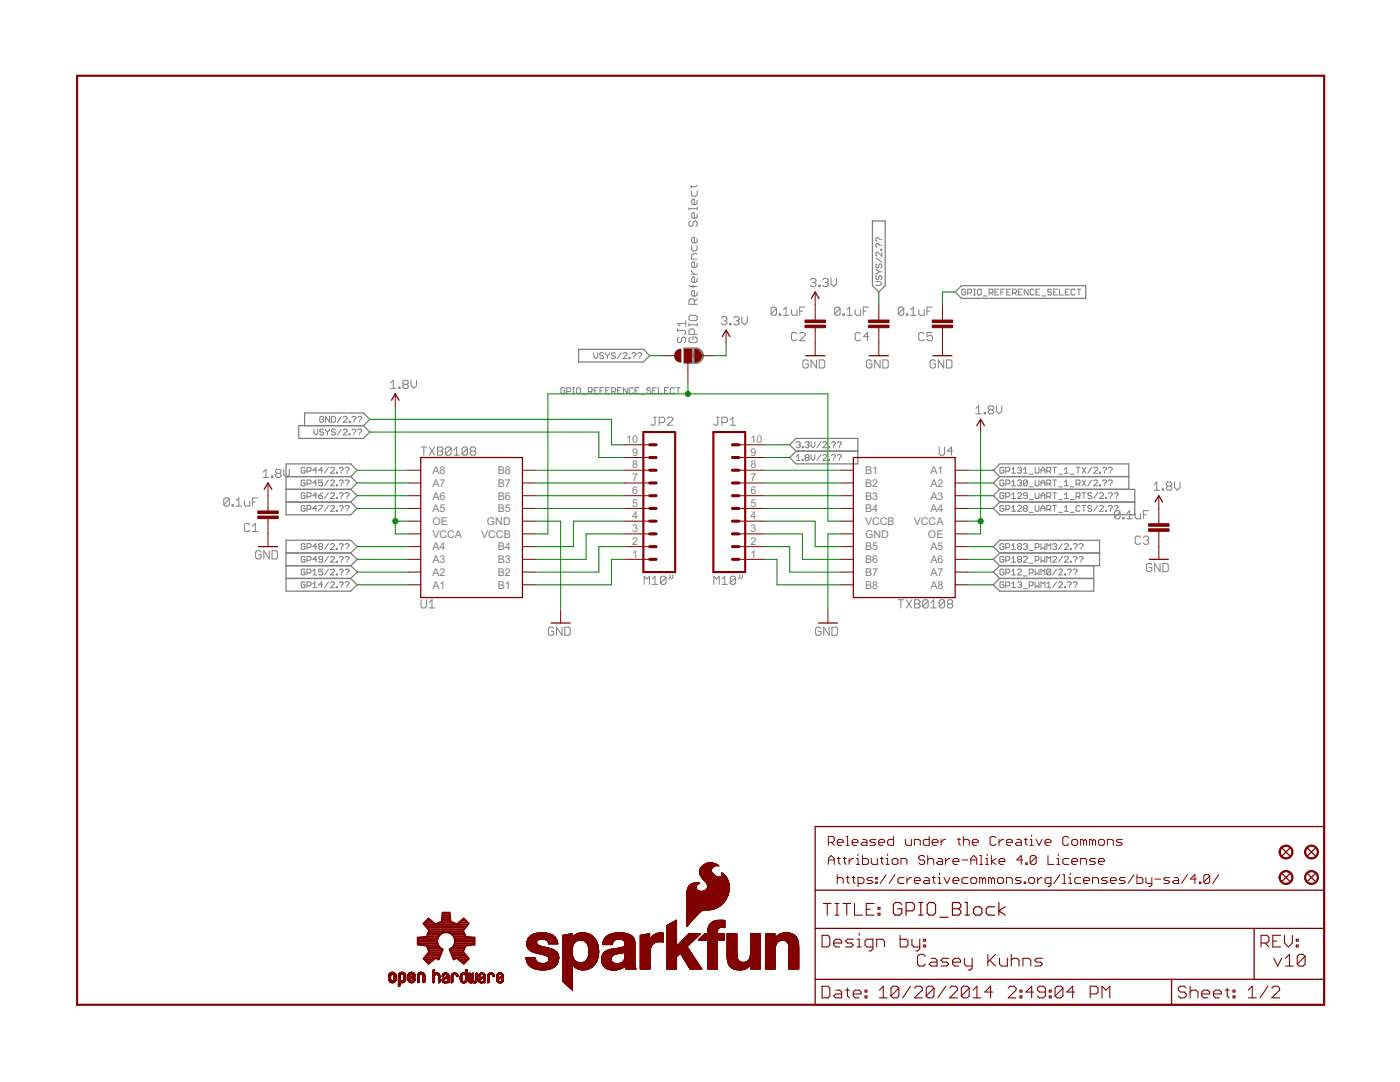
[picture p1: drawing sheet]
<svg xmlns="http://www.w3.org/2000/svg" width="279mm" height="216mm" viewBox="0 0 279 216" stroke-linecap="round" stroke-linejoin="round" font-family="sans-serif">
<defs><g id="words">
<g font-size="2.4" fill="#808080">
<text x="125" y="88.4">10</text>
<text x="149.8" y="88.4">10</text>
<text x="86.3" y="94.6">A8</text>
<text x="99.3" y="94.6">B8</text>
<text x="126.2" y="93.5">8</text>
<text x="126.2" y="90.9">9</text>
<text x="149.8" y="93.5">8</text>
<text x="149.8" y="90.9">9</text>
<text x="172.6" y="94.6">B1</text>
<text x="185.7" y="94.6">A1</text>
<text x="86.3" y="99.7">A6</text>
<text x="86.3" y="97.1">A7</text>
<text x="99.3" y="97.1">B7</text>
<text x="99.3" y="99.7">B6</text>
<text x="126.2" y="101.1">5</text>
<text x="126.2" y="98.6">6</text>
<text x="126.2" y="96">7</text>
<text x="149.8" y="101.1">5</text>
<text x="149.8" y="98.6">6</text>
<text x="149.8" y="96">7</text>
<text x="172.6" y="99.7">B3</text>
<text x="172.6" y="97.1">B2</text>
<text x="185.7" y="97.1">A2</text>
<text x="185.7" y="99.7">A3</text>
<text x="86.3" y="107.3">VCCA</text>
<text x="86.3" y="104.8">OE</text>
<text x="86.3" y="102.2">A5</text>
<text x="96" y="107.3">VCCB</text>
<text x="97.2" y="104.8">GND</text>
<text x="99.3" y="102.2">B5</text>
<text x="126.2" y="106.2">3</text>
<text x="126.2" y="103.6">4</text>
<text x="149.8" y="106.2">3</text>
<text x="149.8" y="103.6">4</text>
<text x="172.6" y="107.3">GND</text>
<text x="172.6" y="104.8">VCCB</text>
<text x="172.6" y="102.2">B4</text>
<text x="182.4" y="104.8">VCCA</text>
<text x="185.2" y="107.3">OE</text>
<text x="185.7" y="102.2">A4</text>
<text x="86.3" y="112.4">A3</text>
<text x="86.3" y="109.8">A4</text>
<text x="99.3" y="109.8">B4</text>
<text x="99.3" y="112.4">B3</text>
<text x="126.2" y="111.3">1</text>
<text x="126.2" y="108.7">2</text>
<text x="149.8" y="111.3">1</text>
<text x="149.8" y="108.7">2</text>
<text x="172.6" y="112.4">B6</text>
<text x="172.6" y="109.8">B5</text>
<text x="185.7" y="109.8">A5</text>
<text x="185.7" y="112.4">A6</text>
<text x="86.3" y="117.4">A1</text>
<text x="86.3" y="114.9">A2</text>
<text x="99.3" y="114.9">B2</text>
<text x="99.3" y="117.4">B1</text>
<text x="172.6" y="117.4">B8</text>
<text x="172.6" y="114.9">B7</text>
<text x="185.7" y="114.9">A7</text>
<text x="185.7" y="117.4">A8</text>
</g>
</g></defs>
<g fill="none" stroke="#808080" stroke-width=".2">
<path d="M138 38.1v.8l.3 .3h.6l.2-.3v-.8M138 37v.5M139.1 40v.5l-.2 .3h-.6l-.3-.3v-.5l.3-.3h.3v1.1M139.1 37l-.2 .3h-1.1M137.5 56.9l.3 .3h1.3M137.8 44.1l-.3 .3v.5l.3 .3h.2l.3-.3v-.5l.3-.3h.3l.2 .3v.5l-.2 .3M138 49v.8l.3 .3h.6l.2-.3v-.8M138 53.9v.3l.6 .5M138 54.7h1.1M138.3 56.9v.5M139.1 41.6h-1.6v.3M139.1 41.4v.5"/>
<path d="M139.1 42.7v.6l-.2 .2h-.6l-.3-.2v-.6l.3-.3h.3v1.1M139.1 47.6v.6l-.2 .3h-.6l-.3-.3v-.6l.3-.3h.3v1.2M139.1 52.5v.6l-.2 .3h-.6l-.3-.3v-.6l.3-.2h.3v1.1M139.1 55.5v.6l-.2 .2h-.6l-.3-.2v-.6l.3-.2h.3v1M139.1 58.3v.5l-.2 .3h-.6l-.3-.3v-.5l.3-.3h.3v1.1M139.1 59.6l-.5 .6M139.1 50.6h-.8l-.3 .3v.8h1.1M161.8 55.8l.2-.2h.6l.2 .2v.3l-.2 .3M162.3 56.4h.3M162.6 56.4l.2 .2v.3l-.2 .3h-.6l-.2-.3M163.4 56.9h.3v.3h-.3zM164.2 55.8l.3-.2h.5l.3 .2v.3l-.3 .3"/>
<path d="M164.7 56.4h.3M165 56.4l.3 .2v.3l-.3 .3h-.5l-.3-.3M165.8 55.6v1l.6 .6 .5-.6v-1M174.8 56.2h.8l.4 .4-.4 .4h-.8M174.8 53.8h.2l.4 .4M174.8 51.5l1.2 .8M175 55l-.2 .2v.4l.2 .2 .4-.2v-.4l.2-.2 .4 .2v.4l-.2 .2M175 52.7l-.2 .2v.4l.4 .1 .2-.1v-.4l.4-.2 .2 .2v.4l-.2 .1M175.4 54.2l-.4 .4h-.2M175.4 54.2h.6M175.6 47.8l-.4-.4h-.2l-.2 .2v.4l.2 .2M175.6 49l-.4-.4h-.2l-.2 .2v.4l.2 .2"/>
<path d="M175.8 49.7h.2v.2h-.2zM175.8 49h.2M175.8 47.8h.2M176 50.3v.8l-.8-.8-.4 .2v.4l.2 .2M192.7 57.9l-.2-.2h-.4l-.2 .2v.8l.2 .2h.4l.2-.2v-.4h-.4M193.1 58.5h.6l.2-.2v-.4l-.2-.2h-.6v1.2M194.3 57.7h.4M194.3 58.9h.4M194.5 57.7v1.2M195.1 57.9l.2-.2h.3l.2 .2v.8l-.2 .2h-.3l-.2-.2zM196.2 59.1h.8M197.4 58.5h.6l.2-.2v-.4l-.2-.2h-.6v1.2"/>
<path d="M197.8 58.5l.4 .4M198.6 58.3h.4M199.3 57.7h-.7v1.2h.7M199.7 58.3h.4M200.5 57.7h-.8v1.2M200.9 58.3h.4M201.7 57.7h-.8v1.2h.8M202.1 58.5h.6l.2-.2v-.4l-.2-.2h-.6v1.2M202.5 58.5l.4 .4M203.2 58.3h.4M204 57.7h-.8v1.2h.8M205.2 57.7v1.2l-.8-1.2v1.2"/>
<path d="M206.4 57.9l-.2-.2h-.4l-.2 .2v.8l.2 .2h.4l.2-.2M206.8 58.3h.3M207.5 57.7h-.7v1.2h.7M207.9 59.1h.8M209.9 57.9l-.2-.2h-.4l-.2 .2 .2 .4h.4l.2 .2-.2 .4h-.4l-.2-.2M210.3 58.3h.4M211.1 57.7h-.8v1.2h.8M211.4 57.7v1.2h.8M212.6 58.3h.4M213.4 57.7h-.8v1.2h.8M214.5 57.9l-.1-.2h-.4l-.2 .2v.8l.2 .2h.4l.1-.2M214.9 57.7h.8"/>
<path d="M215.3 57.7v1.2M77.9 76.4l.6-.5v1.6M77.9 77.5h1.1M79.6 77.2h.2v.3h-.2zM80.7 76.7l-.3 .3v.2l.3 .3h.5l.3-.3v-.2l-.3-.3M80.7 76.7l-.3-.3v-.3l.3-.2h.5l.3 .2v.3l-.3 .3M80.7 76.7h.5M82 75.9v1.1l.6 .5 .5-.5v-1.1M112.7 77.6l-.2-.2h-.4l-.1 .2v.7l.1 .2h.4l.2-.2v-.3h-.4M113.1 78.1h.6l.2-.1v-.4l-.2-.2h-.6v1.1M114.3 77.4h.4M114.3 78.5h.4"/>
<path d="M114.5 77.4v1.1M115.3 77.4h.4l.1 .2v.7l-.1 .2h-.4l-.2-.2v-.7zM116.2 78.7h.8M117.4 78.1h.6l.2-.1v-.4l-.2-.2h-.6v1.1M117.8 78.1l.4 .4M118.5 70.4v.8l.4 .4 .4-.4v-.8M118.6 78h.4M119.4 77.4h-.8v1.1h.8M119.7 78h.4M120.5 70.6l-.2-.2h-.4l-.2 .4 .2 .2h.4l.2 .4-.2 .2h-.4l-.2-.2M120.5 77.4h-.8v1.1M120.9 70.4v.2l.3 .4"/>
<path d="M120.9 78h.4M121.2 71v.6M121.6 70.4v.2l-.4 .4M121.7 77.4h-.8v1.1h.8M122.1 78.1h.6l.2-.1v-.4l-.2-.2h-.6v1.1M122.5 78.1l.4 .4M122.8 70.6l-.2-.2h-.4l-.2 .4 .2 .2h.4l.2 .4-.2 .2h-.4l-.2-.2M123.3 78h.3M124 70.4l-.8 1.2M124 77.4h-.7v1.1h.7M124.4 70.6l.2-.2h.3l.2 .2v.2l-.7 .8h.7M125.2 77.4v1.1l-.8-1.1v1.1"/>
<path d="M125.5 71.4h.2v.2h-.2zM126.1 70.6l.2-.2h.4l.2 .2v.2l-.4 .4M126.4 77.6l-.2-.2h-.4l-.2 .2v.7l.2 .2h.4l.2-.2M126.5 71.4v.2M126.7 78h.4M127.3 70.6l.2-.2h.4l.2 .2v.2l-.4 .4M127.5 77.4h-.8v1.1h.8M127.7 71.4v.2M127.9 78.7h.8M129.9 77.6l-.2-.2h-.4l-.2 .4 .2 .2h.4l.2 .3-.2 .2h-.4l-.2-.2M130.3 78h.4M131 77.4h-.7v1.1h.7"/>
<path d="M131.4 77.4v1.1h.8M132.6 78h.4M133.4 77.4h-.8v1.1h.8M134.6 77.6l-.2-.2h-.4l-.2 .2v.7l.2 .2h.4l.2-.2M134.9 77.4h.8M135.2 65.6v.6M135.2 65.9h1.4l.2 .3v.2l-.2 .3M135.3 77.4v1.1M135.5 67.3l-.3 .2v.6l.3 .3h.2l.3-.3v-.6l.3-.2h.3l.2 .2v.6l-.2 .3M136.8 64.5h-1.6l.5 .6M136.8 64v1.1M137.5 64.5v.6"/>
<path d="M137.5 64.8h1.6M137.8 62.9h1.1l.2 .3v.5l-.2 .3h-1.1l-.3-.3v-.5zM137.8 67.3l-.3 .2v.6l.3 .3h1.1l.2-.3v-.6l-.2-.2h-.6v.5M138.6 60.7v-.8l-.3-.3h-.5l-.3 .3v.8h1.6M138.6 66.7v-.8l-.3-.3h-.5l-.3 .3v.8h1.6M139.1 64.5v.6M144 63.5l.3-.3h.5l.3 .3v.2l-.3 .3M144.5 64h.3M144.8 64l.3 .3v.2l-.3 .3h-.5l-.3-.3M145.6 64.5h.3v.3h-.3zM146.4 63.5l.3-.3h.5l.3 .3v.2l-.3 .3M147 64h.2"/>
<path d="M147.2 64l.3 .3v.2l-.3 .3h-.5l-.3-.3M148.1 63.2v1.1l.5 .5 .5-.5v-1.1M155 61.6l-.3-.3h-.6l-.2 .3v1M155 61.6v1l-.3 .3h-.6l-.2-.3M155 61.6l-1.1 1M155.5 62.6h.3v.3h-.3zM156.3 62.9h1.1M156.3 61.8l.6-.5v1.6M158 61.8v.8l.2 .3h.8v-1.1M159 66.6l-.2-.2h-.6l-.2 .2v1.1l.2 .3h.6l.2-.3M159.6 62.1h.5M159.6 66.6l.3-.2h.5l.3 .2v.3l-1.1 1.1h1.1"/>
<path d="M160.7 61.3h-1.1v1.6M161.3 72.1l-.3-.3h-.5l-.3 .3v1.1l.3 .2h.5l.3-.2v-.6h-.5M162.9 71.8v1.6l-1-1.6v1.6M163.5 71.8h.8l.3 .3v1.1l-.3 .2h-.8zM167.7 61.6l-.3-.3h-.6l-.2 .3v1M167.7 61.6v1l-.3 .3h-.6l-.2-.3M167.7 61.6l-1.1 1M168.2 62.6h.3v.3h-.3zM169 62.9h1.1M169 61.8l.6-.5v1.6M170.7 61.8v.8l.2 .3h.8v-1.1M171.7 66.6l-.2-.2h-.6l-.2 .2v1.1l.2 .3h.6l.2-.3"/>
<path d="M172.3 62.1h.5M173.4 61.3h-1.1v1.6M173.4 67.2h-1.1l.8-.8v1.6M174 72.1l-.3-.3h-.5l-.3 .3v1.1l.3 .2h.5l.3-.2v-.6h-.5M175.6 71.8v1.6l-1-1.6v1.6M176.2 71.8h.8l.3 .3v1.1l-.3 .2h-.8zM180.4 61.6l-.3-.3h-.6l-.2 .3v1M180.4 61.6v1l-.3 .3h-.6l-.2-.3M180.4 61.6l-1.1 1M180.9 62.6h.3v.3h-.3zM181.7 62.9h1.1M181.7 61.8l.6-.5v1.6"/>
<path d="M183.4 61.8v.8l.2 .3h.8v-1.1M184.4 66.6l-.2-.2h-.6l-.2 .2v1.1l.2 .3h.6l.2-.3M185 62.1h.5M186.1 61.3h-1.1v1.6M186.1 66.4h-1.1v.8l.5-.3h.3l.3 .3v.5l-.3 .3h-.5l-.3-.3M186.7 72.1l-.3-.3h-.5l-.3 .3v1.1l.3 .2h.5l.3-.2v-.6h-.5M188.3 71.8v1.6l-1-1.6v1.6M188.9 71.8h.8l.3 .3v1.1l-.3 .2h-.8zM45.8 99.6l-.3-.2h-.6l-.2 .2v1.1M45.8 99.6v1.1l-.3 .3h-.6l-.2-.3M45.8 99.6l-1.1 1.1M47.1 99.9l.6-.5v1.6"/>
<path d="M48.8 99.9v.8l.2 .3h.8v-1.1M51.5 99.4h-1.1v1.6M52.5 94.2l.6-.6v1.7M52.5 95.3h1.1M54.2 95h.3v.3h-.3zM55.3 94.5l-.3 .2v.3l.3 .3h.5l.3-.3v-.3l-.3-.2M55.3 94.5l-.3-.3v-.3l.3-.3h.5l.3 .3v.3l-.3 .3M55.3 94.5h.5M56.6 93.6v1.1l.6 .6 .5-.6v-1.1M60.9 93.4l-.2-.2h-.4l-.2 .2v.8l.2 .2h.4l.2-.2v-.4h-.4M60.9 96l-.2-.2h-.4l-.2 .2v.8l.2 .1h.4l.2-.1v-.4h-.4M60.9 98.5l-.2-.2h-.4l-.2 .2v.8l.2 .2h.4l.2-.2v-.4h-.4"/>
<path d="M61.3 94h.5l.3-.2v-.4l-.3-.2h-.5v1.2M61.3 96.6h.5l.3-.2v-.4l-.3-.2h-.5v1.1M61.3 99.1h.5l.3-.2v-.4l-.3-.2h-.5v1.2M62.6 85.6v.8l.4 .4 .4-.4v-.8M63.2 93.8h-.8l.6-.6v1.2M63.2 96.4h-.8l.6-.6v1.1M63.2 98.9h-.8l.6-.6v1.2M63.6 98.9h.6l.2 .4-.2 .2h-.4l-.2-.2zM64.4 95.8h-.8v.6l.4-.2 .4 .2v.4l-.2 .1h-.4l-.2-.1M64.4 93.8h-.8l.6-.6v1.2M64.4 98.3l-.8 .6M64.6 83.3l-.2-.2h-.4l-.2 .2v.8l.2 .2h.4l.2-.2v-.4h-.4"/>
<path d="M64.6 85.8l-.2-.2h-.4l-.2 .4 .2 .2h.4l.2 .4-.2 .2h-.4l-.2-.2M65 85.6v.2l.4 .4M65.4 86.2v.6M65.6 98.3l-.8 1.2M65.6 95.8l-.8 1.1M65.6 93.2l-.8 1.2M65.8 83.1v1.2l-.8-1.2v1.2M65.8 85.6v.2l-.4 .4M66 93.4l.1-.2h.4l.2 .2v.2l-.7 .8h.7M66 96l.1-.2h.4l.2 .2v.2l-.7 .7h.7M66 98.5l.1-.2h.4l.2 .2v.2l-.7 .8h.7M66.1 83.1h.6l.2 .2v.8l-.2 .2h-.6z"/>
<path d="M66.9 85.8l-.2-.2h-.4l-.2 .4 .2 .2h.4l.2 .4-.2 .2h-.4l-.2-.2M67.1 94.2h.2v.2h-.2zM67.1 96.8h.2v.1h-.2zM67.1 99.3h.2v.2h-.2zM67.7 93.4l.2-.2h.4l.2 .2v.2l-.4 .4M67.7 96l.2-.2h.4l.2 .2v.2l-.4 .4M67.7 98.5l.2-.2h.4l.2 .2v.2l-.4 .4M68.1 94.2v.2M68.1 96.8v.1M68.1 99.3v.2M68.1 83.1l-.8 1.2M68.1 85.6l-.8 1.2"/>
<path d="M68.5 83.3l.2-.2h.4l.2 .2v.2l-.8 .8h.8M68.5 85.8l.2-.2h.4l.2 .2v.2l-.8 .8h.8M68.9 93.4l.2-.2h.3l.3 .2v.2l-.4 .4M68.9 96l.2-.2h.3l.3 .2v.2l-.4 .4M68.9 98.5l.2-.2h.3l.3 .2v.2l-.4 .4M69.3 94.2v.2M69.3 96.8v.1M69.3 99.3v.2M69.7 84.1h.1v.2h-.1zM69.7 86.6h.1v.2h-.1zM70.3 83.3l.1-.2h.4l.2 .2v.2l-.4 .4M70.3 85.8l.1-.2h.4l.2 .2v.2l-.4 .4"/>
<path d="M70.6 84.1v.2M70.6 86.6v.2M71.4 83.3l.2-.2h.4l.2 .2v.2l-.4 .4M71.4 85.8l.2-.2h.4l.2 .2v.2l-.4 .4M71.8 84.1v.2M71.8 86.6v.2M84 89.2h1.1M84.6 89.2v1.6M85.7 89.2l1.1 1.6M86.8 89.2l-1.1 1.6M87.3 89.2h.8l.3 .3v.2l-.3 .3 .3 .3v.3l-.3 .2h-.8zM87.3 90h.8"/>
<path d="M90 89.5l-.2-.3h-.6l-.3 .3v1.1M90 89.5v1.1l-.2 .2h-.6l-.3-.2M90 89.5l-1.1 1.1M90.6 90.8h1.1M90.6 89.7l.5-.5v1.6M93.3 89.5l-.3-.3h-.5l-.3 .3v1.1M93.3 89.5v1.1l-.3 .2h-.5l-.3-.2M93.3 89.5l-1.1 1.1M94.1 90l-.2-.3v-.2l.2-.3h.6l.2 .3v.2l-.2 .3M94.1 90l-.2 .3v.3l.2 .2h.6l.2-.2v-.3l-.2-.3M94.1 90h.6M130.5 83.2h.5"/>
<path d="M130.7 83.2v1.4l-.2 .3h-.3l-.3-.3M131.6 84.3h.8l.2-.2v-.6l-.2-.3h-.8v1.7M133.2 83.5l.3-.3h.5l.3 .3v.3l-1.1 1.1h1.1M143 83.2h.5M143.3 83.2v1.4l-.3 .3h-.3l-.2-.3M144.1 84.3h.8l.3-.2v-.6l-.3-.3h-.8v1.7M145.7 84.9h1.1M145.7 83.8l.6-.6v1.7M158.9 88.4l.2-.2h.4l.2 .2-.2 .4M158.9 91.1l.4-.4v1.2M158.9 91.9h.8M159.3 88.8h.2"/>
<path d="M159.5 88.8l.2 .1-.2 .4h-.4l-.2-.2M160.1 89.1h.2v.2h-.2zM160.1 91.7h.2v.2h-.2zM160.7 88.4l.2-.2h.4l.2 .2-.2 .4M160.9 91.3l-.2-.2 .2-.4h.4l.2 .2-.2 .4M160.9 91.3l-.2 .2 .2 .4h.4l.2-.2-.2-.4M160.9 91.3h.4M161.1 88.8h.2M161.3 88.8l.2 .1-.2 .4h-.4l-.2-.2M161.9 88.2v.7l.3 .4 .4-.4v-.7M161.9 90.7v.8l.3 .4 .4-.4v-.8M163.8 88.2l-.8 1.1"/>
<path d="M163.8 90.7l-.8 1.2M164.2 88.4l.2-.2h.4l.2 .2v.2l-.8 .7h.8M164.2 90.9l.2-.2h.4l.2 .2v.2l-.8 .8h.8M165.4 89.1h.2v.2h-.2zM165.4 91.7h.2v.2h-.2zM165.9 88.4l.2-.2h.4l.2 .2v.2l-.4 .3M165.9 90.9l.2-.2h.4l.2 .2v.2l-.4 .4M166.3 89.1v.2M166.3 91.7v.2M167.1 88.4l.2-.2h.4l.2 .2v.2l-.4 .3M167.1 90.9l.2-.2h.4l.2 .2v.2l-.4 .4M167.5 89.1v.2"/>
<path d="M167.5 91.7v.2M187.4 89.2v1.4l.3 .2h.5l.3-.2v-1.4M190.1 90h-1l.8-.8v1.6M194.8 81.5l.5-.5v1.6M194.8 82.6h1.1M196.4 82.3h.3v.3h-.3zM197.5 81.8l-.3 .2v.3l.3 .3h.5l.3-.3v-.3l-.3-.2M197.5 81.8l-.3-.3v-.3l.3-.2h.5l.3 .2v.3l-.3 .3M197.5 81.8h.5M198.9 81v1l.5 .6 .5-.6v-1M200.3 93.4l-.1-.2h-.5l-.1 .2v.8l.1 .2h.5l.1-.2v-.4h-.3M200.3 98.5l-.1-.2h-.5l-.1 .2v.8l.1 .2h.5l.1-.2v-.4h-.3"/>
<path d="M200.3 96l-.1-.2h-.5l-.1 .2v.8l.1 .1h.5l.1-.1v-.4h-.3M200.7 94h.6l.2-.2v-.4l-.2-.2h-.6v1.2M200.7 99.1h.6l.2-.2v-.4l-.2-.2h-.6v1.2M200.7 96.6h.6l.2-.2v-.4l-.2-.2h-.6v1.1M201.9 94.4h.8M201.9 99.5h.8M201.9 96.9h.8M201.9 93.6l.4-.4v1.2M201.9 96.2l.4-.4v1.1M201.9 98.7l.4-.4v1.2M203.1 98.5l.2-.2h.4l.2 .2v.2l-.8 .8h.8M203.1 96l.2-.2h.4l.2 .2-.2 .4"/>
<path d="M203.1 93.4l.2-.2h.4l.2 .2-.2 .4M203.5 96.4h.2M203.5 93.8h.2M203.7 93.8l.2 .2-.2 .4h-.4l-.2-.2M203.7 96.4l.2 .2-.2 .3h-.4l-.2-.1M204.2 94.4h.8M204.2 93.6l.4-.4v1.2M205 98.9h-.6l-.2-.2 .2-.4h.4l.2 .2v.8l-.2 .2h-.4l-.2-.2M205 96l-.2-.2h-.4l-.2 .2v.8M205 96v.8l-.2 .1h-.4l-.2-.1M205 96l-.8 .8M205.4 94.6h.8"/>
<path d="M205.4 97.2h.8M205.4 99.7h.8M206.6 95.8v1l.2 .1h.4l.1-.1v-1M206.6 93.2v1l.2 .2h.4l.1-.2v-1M206.6 98.3v1l.2 .2h.4l.1-.2v-1M207.8 98.9h.7M207.8 96.4h.7M207.8 93.8h.7M207.8 94.4v-.8l.3-.4 .4 .4v.8M207.8 96.9v-.7l.3-.4 .4 .4v.7M207.8 99.5v-.8l.3-.4 .4 .4v.8M208.9 94h.6l.2-.2v-.4l-.2-.2h-.6v1.2"/>
<path d="M208.9 99.1h.6l.2-.2v-.4l-.2-.2h-.6v1.2M208.9 96.6h.6l.2-.2v-.4l-.2-.2h-.6v1.1M209.3 94l.4 .4M209.3 96.6l.4 .3M209.3 99.1l.4 .4M210.1 98.3h.8M210.1 95.8h.8M210.1 93.2h.8M210.5 93.2v1.2M210.5 95.8v1.1M210.5 98.3v1.2M211.3 94.6h.7"/>
<path d="M211.3 97.2h.7M211.3 99.7h.7M212.4 94.4h.8M212.4 99.5h.8M212.4 96.9h.8M212.4 93.6l.4-.4v1.2M212.4 96.2l.4-.4v1.1M212.4 98.7l.4-.4v1.2M213.6 94.6h.8M213.6 97.2h.8M213.6 99.7h.8M214.8 99.1h.5l.2-.2v-.4l-.2-.2h-.5v1.2"/>
<path d="M214.8 96.6h.5l.2-.2v-.4l-.2-.2h-.5v1.1M214.8 93.2h.7M215.2 93.2v1.2M215.2 96.6l.3 .3M215.2 99.1l.3 .4M215.9 98.3h.8M215.9 93.2l.8 1.2M215.9 95.8l.8 1.1M216.3 98.3v1.2M216.7 93.2l-.8 1.2M216.7 95.8l-.8 1.1M217.9 98.5l-.2-.2h-.4l-.2 .4 .2 .2h.4l.2 .4-.2 .2h-.4l-.2-.2"/>
<path d="M217.9 93.2l-.8 1.2M217.9 95.8l-.8 1.1M218.3 93.4l.2-.2h.4l.2 .2v.2l-.8 .8h.8M218.3 96l.2-.2h.4l.2 .2v.2l-.8 .7h.8M219.1 98.3l-.8 1.2M219.4 94.2h.2v.2h-.2zM219.4 98.5l.2-.2h.4l.2 .2v.2l-.8 .8h.8M219.4 96.8h.2v.1h-.2zM220 96l.2-.2h.4l.2 .2v.2l-.4 .4M220 93.4l.2-.2h.4l.2 .2v.2l-.4 .4M220.4 94.2v.2M220.4 96.8v.1"/>
<path d="M220.6 99.3h.2v.2h-.2zM221.2 98.5l.2-.2h.4l.2 .2v.2l-.4 .4M221.2 96l.2-.2h.4l.2 .2v.2l-.4 .4M221.2 93.4l.2-.2h.4l.2 .2v.2l-.4 .4M221.6 94.2v.2M221.6 96.8v.1M221.6 99.3v.2M222.4 98.5l.2-.2h.3l.2 .2v.2l-.3 .4M222.8 99.3v.2M230.3 96.7l.6-.5v1.6M230.3 97.8h1.1M232 97.5h.2v.3h-.2z"/>
<path d="M233 97l-.2 .3v.2l.2 .3h.6l.2-.3v-.2l-.2-.3M233 97l-.2-.3v-.2l.2-.3h.6l.2 .3v.2l-.2 .3M233 97h.6M234.4 96.2v1.1l.5 .5 .6-.5v-1.1M46.3 100.7h.3v.3h-.3zM47.1 101h1.1M49.8 104.7l-.2-.3h-.6l-.2 .3v1.1l.2 .3h.6l.2-.3M50.4 100.2h.5M50.4 106.1h1.1M50.4 105l.5-.6v1.7M52.1 110.2l-.3-.3h-.5l-.3 .3v1.1l.3 .2h.5l.3-.2v-.6h-.5M53.7 109.9v1.6l-1-1.6v1.6"/>
<path d="M54.3 109.9h.8l.3 .3v1.1l-.3 .2h-.8zM60.9 111.2l-.2-.2h-.4l-.2 .2v.8l.2 .2h.4l.2-.2v-.4h-.4M60.9 101l-.2-.1h-.4l-.2 .1v.8l.2 .2h.4l.2-.2v-.3h-.4M60.9 116.3l-.2-.2h-.4l-.2 .2v.8l.2 .2h.4l.2-.2v-.4h-.4M60.9 108.7l-.2-.2h-.4l-.2 .2v.8l.2 .1h.4l.2-.1v-.4h-.4M60.9 113.7l-.2-.1h-.4l-.2 .1v.8l.2 .2h.4l.2-.2v-.3h-.4M61.3 116.9h.5l.3-.2v-.4l-.3-.2h-.5v1.2M61.3 101.6h.5l.3-.1v-.5l-.3-.1h-.5v1.1M61.3 109.3h.5l.3-.2v-.4l-.3-.2h-.5v1.1M61.3 111.8h.5l.3-.2v-.4l-.3-.2h-.5v1.2M61.3 114.3h.5l.3-.1v-.5l-.3-.1h-.5v1.1M62.4 117.3h.8"/>
<path d="M62.4 116.5l.4-.4v1.2M62.4 114l.4-.4v1.1M62.4 114.7h.8M63.2 111.6h-.8l.6-.6v1.2M63.2 101.5h-.8l.6-.6v1.1M63.2 109.1h-.8l.6-.6v1.1M63.6 100.9h.8v.1l-.8 .8v.2M63.8 109.1l-.2 .2 .2 .3h.4l.2-.1-.2-.4M63.8 109.1l-.2-.2 .2-.4h.4l.2 .2-.2 .4M63.8 109.1h.4M64.4 111.6h-.6l-.2-.2 .2-.4h.4l.2 .2v.8l-.2 .2h-.4l-.2-.2M64.4 116.7h-.8l.6-.6v1.2"/>
<path d="M64.4 113.6h-.8v.6l.4-.2 .4 .2v.3l-.2 .2h-.4l-.2-.2M65.6 116.1l-.8 1.2M65.6 113.6l-.8 1.1M65.6 111l-.8 1.2M65.6 108.5l-.8 1.1M65.6 100.9l-.8 1.1M66 116.3l.1-.2h.4l.2 .2v.2l-.7 .8h.7M66 113.7l.1-.1h.4l.2 .1v.3l-.7 .7h.7M66 101l.1-.1h.4l.2 .1v.3l-.7 .7h.7M66 108.7l.1-.2h.4l.2 .2v.2l-.7 .7h.7M66 111.2l.1-.2h.4l.2 .2v.2l-.7 .8h.7M67.1 117.1h.2v.2h-.2z"/>
<path d="M67.1 101.8h.2v.2h-.2zM67.1 109.5h.2v.1h-.2zM67.1 112h.2v.2h-.2zM67.1 114.5h.2v.2h-.2zM67.7 116.3l.2-.2h.4l.2 .2v.2l-.4 .4M67.7 113.7l.2-.1h.4l.2 .1v.3l-.4 .3M67.7 108.7l.2-.2h.4l.2 .2v.2l-.4 .4M67.7 111.2l.2-.2h.4l.2 .2v.2l-.4 .4M67.7 101l.2-.1h.4l.2 .1v.3l-.4 .3M68.1 101.8v.2M68.1 109.5v.1M68.1 112v.2"/>
<path d="M68.1 114.5v.2M68.1 117.1v.2M68.9 116.3l.2-.2h.3l.3 .2v.2l-.4 .4M68.9 101l.2-.1h.3l.3 .1v.3l-.4 .3M68.9 108.7l.2-.2h.3l.3 .2v.2l-.4 .4M68.9 111.2l.2-.2h.3l.3 .2v.2l-.4 .4M68.9 113.7l.2-.1h.3l.3 .1v.3l-.4 .3M69.3 101.8v.2M69.3 109.5v.1M69.3 112v.2M69.3 114.5v.2M69.3 117.1v.2"/>
<path d="M84 119.7v1.3l.3 .3h.6l.2-.3v-1.3M128.5 116.6v-1.6l.6 .5 .5-.5v1.6M130.2 116.6h1.1M130.2 115.5l.5-.5v1.6M132.9 115.3v1l-.3 .3h-.5l-.3-.3M132.9 115.3l-.3-.3h-.5l-.3 .3v1M132.9 115.3l-1.1 1M133.7 114.7v.6l-.2 .2M134.3 114.7v.6l-.3 .2M142.5 116.6v-1.6l.5 .5 .5-.5v1.6M144.1 115.5l.5-.5v1.6M144.1 116.6h1.1"/>
<path d="M146.8 115.3v1l-.3 .3h-.5l-.3-.3M146.8 115.3l-.3-.3h-.5l-.3 .3v1M146.8 115.3l-1.1 1M147.6 114.7v.6l-.2 .2M148.2 114.7v.6l-.3 .2M179.2 119.7h1.1M179.8 119.7v1.6M180.9 119.7l1.1 1.6M182 119.7l-1.1 1.6M182.5 119.7h.8l.3 .3v.2l-.3 .3 .3 .3v.2l-.3 .3h-.8zM185.2 120l-.2-.3h-.6l-.3 .3v1M185.2 120v1l-.2 .3h-.6l-.3-.3"/>
<path d="M185.2 120l-1.1 1M188.5 120l-.3-.3h-.5l-.3 .3v1M188.5 120v1l-.3 .3h-.5l-.3-.3M188.5 120l-1.1 1M200.3 116.3l-.1-.2h-.5l-.1 .2v.8l.1 .2h.5l.1-.2v-.4h-.3M200.3 113.7l-.1-.1h-.5l-.1 .1v.8l.1 .2h.5l.1-.2v-.3h-.3M200.3 111.2l-.1-.2h-.5l-.1 .2v.8l.1 .2h.5l.1-.2v-.4h-.3M200.3 108.7l-.1-.2h-.5l-.1 .2v.8l.1 .1h.5l.1-.1v-.4h-.3M200.3 101l-.1-.1h-.5l-.1 .1v.8l.1 .2h.5l.1-.2v-.3h-.3M200.7 116.9h.6l.2-.2v-.4l-.2-.2h-.6v1.2M200.7 114.3h.6l.2-.1v-.5l-.2-.1h-.6v1.1M200.7 111.8h.6l.2-.2v-.4l-.2-.2h-.6v1.2"/>
<path d="M200.7 109.3h.6l.2-.2v-.4l-.2-.2h-.6v1.1M200.7 101.6h.6l.2-.1v-.5l-.2-.1h-.6v1.1M201.9 117.3h.8M201.9 114.7h.8M201.9 112.2h.8M201.9 109.6h.8M201.9 102h.8M201.9 108.9l.4-.4v1.1M201.9 101.3l.4-.4v1.1M201.9 111.4l.4-.4v1.2M201.9 114l.4-.4v1.1M201.9 116.5l.4-.4v1.2"/>
<path d="M203.1 101l.2-.1h.4l.2 .1v.3l-.8 .7h.8M203.1 116.3l.2-.2h.4l.2 .2-.2 .4M203.1 113.7l.2-.1h.4l.2 .1v.3l-.8 .7h.8M203.3 111.6l-.2-.2 .2-.4h.4l.2 .2-.2 .4M203.3 111.6l-.2 .2 .2 .4h.4l.2-.2-.2-.4M203.3 111.6h.4M203.3 109.1l-.2-.2 .2-.4h.4l.2 .2-.2 .4M203.3 109.1l-.2 .2 .2 .3h.4l.2-.1-.2-.4M203.3 109.1h.4M203.5 116.7h.2M203.7 116.7l.2 .2-.2 .4h-.4l-.2-.2M204.2 114.9h.8"/>
<path d="M204.2 111.2l.2-.2h.4l.2 .2v.2l-.8 .8h.8M204.2 108.7l.2-.2h.4l.2 .2-.2 .4M204.2 117.5h.8M204.4 101.5l-.2-.2 .2-.4h.4l.2 .1-.2 .5M204.4 101.5l-.2 .1 .2 .4h.4l.2-.2-.2-.3M204.4 101.5h.4M204.6 109.1h.2M204.8 109.1l.2 .2-.2 .3h-.4l-.2-.1M205.4 116.9h.6l.2-.2v-.4l-.2-.2h-.6v1.2M205.4 114.3h.6l.2-.1v-.5l-.2-.1h-.6v1.1M205.4 109.9h.8M205.4 112.4h.8"/>
<path d="M205.4 102.2h.8M206.6 116.1v1.2l.4-.4 .3 .4v-1.2M206.6 111.8h.6l.1-.2v-.4l-.1-.2h-.6v1.2M206.6 109.3h.6l.1-.2v-.4l-.1-.2h-.6v1.1M206.6 100.9v.9l.2 .2h.4l.1-.2v-.9M206.6 113.6v1.1l.4-.4 .3 .4v-1.1M207.8 101.5h.7M207.8 117.3v-1.2l.3 .4 .4-.4v1.2M207.8 102v-.7l.3-.4 .4 .4v.7M207.8 108.5v1.1l.3-.3 .4 .3v-1.1M207.8 111v1.2l.3-.4 .4 .4v-1.2M207.8 114.7v-1.1l.3 .4 .4-.4v1.1"/>
<path d="M208.9 117.3h.8M208.9 101.6h.6l.2-.1v-.5l-.2-.1h-.6v1.1M208.9 109.6v-1.1l.4 .4 .4-.4v1.1M208.9 112.2v-1.2l.4 .4 .4-.4v1.2M208.9 116.5l.4-.4v1.2M209.3 101.6l.4 .4M209.7 113.7l-.2-.1h-.4l-.2 .1v.8M209.7 113.7v.8l-.2 .2h-.4l-.2-.2M209.7 113.7l-.8 .8M210.1 111.2l.2-.2h.4l.2 .2v.2l-.8 .8h.8M210.1 108.7l.2-.2h.4l.2 .2-.2 .4M210.1 100.9h.8"/>
<path d="M210.5 109.1h.2M210.5 100.9v1.1M210.7 109.1l.2 .2-.2 .3h-.4l-.2-.1M210.9 116.1l-.8 1.2M210.9 113.6l-.8 1.1M211.3 116.3l.2-.2h.3l.2 .2v.2l-.7 .8h.7M211.3 113.7l.2-.1h.3l.2 .1v.3l-.7 .7h.7M211.3 102.2h.7M212 108.5l-.7 1.1M212 111l-.7 1.2M212.4 117.1h.2v.2h-.2zM212.4 114.5h.2v.2h-.2z"/>
<path d="M212.4 111.2l.2-.2h.4l.2 .2v.2l-.8 .8h.8M212.4 108.7l.2-.2h.4l.2 .2v.2l-.8 .7h.8M212.4 102h.8M212.4 101.3l.4-.4v1.1M213 116.3l.2-.2h.4l.2 .2v.2l-.4 .4M213 113.7l.2-.1h.4l.2 .1v.3l-.4 .3M213.4 114.5v.2M213.4 117.1v.2M213.6 112h.2v.2h-.2zM213.6 109.5h.2v.1h-.2zM213.6 102.2h.8M214.2 116.3l.2-.2h.4l.2 .2v.2l-.4 .4"/>
<path d="M214.2 113.7l.2-.1h.4l.2 .1v.3l-.4 .3M214.2 111.2l.2-.2h.4l.2 .2v.2l-.4 .4M214.2 108.7l.2-.2h.4l.2 .2v.2l-.4 .4M214.6 109.5v.1M214.6 112v.2M214.6 114.5v.2M214.6 117.1v.2M215.3 111.2l.2-.2h.4l.2 .2v.2l-.4 .4M215.3 108.7l.2-.2h.4l.2 .2v.2l-.4 .4M215.5 101l-.2-.1h-.3l-.2 .1v.8l.2 .2h.3l.2-.2M215.7 109.5v.1M215.7 112v.2"/>
<path d="M215.9 100.9h.8M216.3 100.9v1.1M217.9 101l-.2-.1h-.4l-.2 .4 .2 .2h.4l.2 .3-.2 .2h-.4l-.2-.2M219.1 100.9l-.8 1.1M219.4 101l.2-.1h.4l.2 .1v.3l-.8 .7h.8M220.6 101.8h.2v.2h-.2zM221.2 101l.2-.1h.4l.2 .1v.3l-.4 .3M221.6 101.8v.2M222.4 101l.2-.1h.3l.2 .1v.3l-.3 .3M222.8 101.8v.2M223.5 102.2l-.2-.3h-.6l-.3 .3v1.1M223.5 102.2v1.1l-.2 .2h-.6l-.3-.2"/>
<path d="M223.5 102.2l-1.1 1.1M224.1 103.3h.2v.2h-.2zM224.9 103.5h1.1M224.9 102.4l.5-.5v1.6M226.5 102.4v.9l.3 .2h.8v-1.1M227.6 107.3l-.2-.3h-.6l-.3 .3v1l.3 .3h.6l.2-.3M228.2 102.7h.5M228.2 107.3l.3-.3h.5l.3 .3v.2l-.3 .3M228.7 107.8h.3M229 107.8l.3 .3v.2l-.3 .3h-.5l-.3-.3M229.3 101.9h-1.1v1.6M229.9 112.7l-.3-.3h-.5l-.3 .3v1.1l.3 .3h.5l.3-.3v-.5h-.6"/>
<path d="M231.5 112.4v1.7l-1.1-1.7v1.7M232.1 112.4h.8l.3 .3v1.1l-.3 .3h-.8zM85.7 121.3h1.1M85.7 120.2l.5-.5v1.6M110.5 125.4l-.3-.3h-.5l-.3 .3v1.1l.3 .3h.5l.3-.3v-.5h-.5M112.2 125.1v1.7l-1.1-1.7v1.7M112.7 125.1h.8l.3 .3v1.1l-.3 .3h-.8zM163.9 125.4l-.3-.3h-.6l-.2 .3v1.1l.2 .3h.6l.3-.3v-.5h-.6M165.5 125.1v1.7l-1.1-1.7v1.7M166 125.1h.9l.2 .3v1.1l-.2 .3h-.9zM182.5 120.5h.8M185.8 121.3h1.1"/>
<path d="M185.8 120.2l.5-.5v1.6M189.3 120.5l-.2-.3v-.2l.2-.3h.6l.2 .3v.2l-.2 .3M189.3 120.5l-.2 .3v.2l.2 .3h.6l.2-.3v-.2l-.2-.3M189.3 120.5h.6"/>
</g>
<g fill="none" stroke="#808080" stroke-width=".25">
<path d="M174.1 44.1h2.6v12.9l-1.3 1.3-1.3-1.3zM190.6 58.3l1.3-1.3h24.8v2.5h-24.8zM115.5 69.7h12.9l1.3 1.3-1.3 1.2h-12.9zM136.5 72.3h3.1M136.5 72.1h3.4M136.5 71.8h3.6M136.5 71.6h3.7M136.5 71.4h3.8M136.5 71.2h3.8M136.5 71h3.8M136.5 70.7h3.8M136.5 70.5h3.8"/>
<path d="M136.5 70.3h3.7M136.5 70.1h3.5M136.5 69.8h3.3M136.5 69.6h3M140.3 70.7a1.55 1.55 0 0 0-1.5-1.3h-2.3v3.1h2.3a1.54 1.54 0 0 0 1.5-1.5M140.3 70.7v.3M57.1 97.6h12.9M57.1 95.1h12.9M59.6 84.9h12.9l1.3 1.3-1.3 1.3h-12.9zM60.8 84.9v-2.5h11.7l1.3 1.3-1.3 1.2M70 95.1l1.3-1.3-1.3-1.2h-12.9v10.1h12.9l1.3-1.2-1.3-1.3M70 97.6l1.3 1.3-1.3 1.3"/>
<path d="M70 95.1l1.3 1.3-1.3 1.2M157.6 88.8l1.3-1.3h12.3v5.1h-12.3l-1.3-1.3 1.3-1.3zM158.9 90h12.3M199.5 97.6h27v5.1h-27l-1.3-1.2 1.3-1.3M199.5 95.1h25.8M199.5 95.1l-1.3-1.3 1.3-1.2h25.8v5M199.5 95.1l-1.3 1.3 1.3 1.2M199.5 97.6l-1.3 1.3 1.3 1.3M57.1 115.4h12.9M57.1 112.9h12.9M57.1 110.3h12.9M57.1 100.2h12.9"/>
<path d="M70 110.3l1.3-1.2-1.3-1.3h-12.9v10.2h12.9l1.3-1.3-1.3-1.3M70 112.9l1.3 1.3-1.3 1.2M70 110.3l1.3 1.3-1.3 1.3M199.5 115.4h18.8M199.5 110.3l-1.3-1.2 1.3-1.3h19.9v5.1h-19.9M199.5 110.3h19.9M199.5 100.2h27M199.5 110.3l-1.3 1.3 1.3 1.3M199.5 112.9l-1.3 1.3 1.3 1.2M218.3 112.9v5.1h-18.8l-1.3-1.3 1.3-1.3"/>
</g>
<g fill="none" stroke="#800000" stroke-width=".21">
<path d="M164.1 186.6h1.1l.4 .4v1.6l-.4 .4h-1.1zM164.1 196.8h1.1l.4 .4v1.5l-.4 .4h-1.1zM164.3 180.3h1.6M165.1 180.3v2.3M166.4 188.2h1.6v-.4l-.4-.4h-.8l-.4 .4v.8l.4 .4h.8M166.6 180.3h.8M166.6 182.6h.8M166.8 197.6h.8l.4 .4v1.1h-1.2l-.4-.4 .4-.4h1.2M167 180.3v2.3M168.2 180.3h1.6M168.7 197.6h.8M169 180.3v2.3"/>
<path d="M169.1 197.2v1.5l.4 .4M170.3 198.3h1.6v-.3l-.4-.4h-.8l-.4 .4v.7l.4 .4h.8M170.3 187.4h-1.2l-.4 .4 .4 .4h.8l.4 .4-.4 .4h-1.2M170.5 180.3v2.3h1.6M171.1 189h.8M171.1 187.4h.4v1.6M171.5 186.2v.4M172.6 198.7h.4v.4h-.4zM172.6 197.6h.4v.4h-.4zM172.9 181.4h.8M174.2 189h-1.2l-.4-.4v-.8l.4-.4h1.2v2l-.4 .3h-.4M174.5 180.3h-1.6v2.3h1.6"/>
<path d="M175 189v-1.6h1.1l.4 .4v1.2M175.2 182.2h.4v.4h-.4zM175.2 181.1h.4v.3h-.4zM175.5 199.1h1.5M175.5 197.6l.8-.8v2.3M179.4 197.2v1.5l-.4 .4h-.8l-.4-.4M179.4 197.2l-.4-.4h-.8l-.4 .4v1.5M179.4 197.2l-1.6 1.5M179.6 186.6v2.4h1.2l.4-.4v-.8l-.4-.4h-1.2M181.7 196.8l-1.5 2.3M182 187.4v1.2l.4 .4h1.2M182.5 197.2l.4-.4h.8l.4 .4v.4l-1.6 1.5h1.6"/>
<path d="M183.6 187.4v2l-.4 .3h-.4M184.3 188.6h.4v.4h-.4zM184.3 187.4h.4v.4h-.4zM184.7 190.8l-.4-.4h-.8l-.4 .4v1.6l.4 .4h.8l.4-.4M185.8 191.2h.8l.4 .4v1.2h-1.2l-.4-.4 .4-.4h1.2M186.4 197.2v1.5l-.4 .4h-.8l-.4-.4M186.4 197.2l-.4-.4h-.8l-.4 .4v1.5M186.4 197.2l-1.6 1.5M188.7 196.8l-1.5 2.3M189.3 191.2h-1.1l-.4 .4 .4 .4h.8l.3 .4-.3 .4h-1.2M189.5 197.2l.4-.4h.8l.4 .4v.4l-1.6 1.5h1.6M190.1 192h1.6v-.4l-.4-.4h-.8l-.4 .4v.8l.4 .4h.8"/>
<path d="M192.5 191.2v1.2l.3 .4h1.2M193.4 197.2v1.5l-.4 .4h-.7l-.4-.4M193.4 197.2l-.4-.4h-.7l-.4 .4v1.5M193.4 197.2l-1.5 1.5M194 191.2v2l-.4 .3h-.4M194.2 199.1h1.5M194.2 197.6l.8-.8v2.3M197.1 190.4v2.4M197.5 191.6l1.2 1.2M198.1 198h-1.6l1.2-1.2v2.3M198.7 190.4l-1.6 1.6M199.5 191.2v1.2l.4 .4h1.1v-1.6"/>
<path d="M201.2 197.2l.4-.4h.8l.4 .4v.4l-1.6 1.5h1.6M201.8 191.6l.4-.4h.8l.4 .4v1.2M201.8 190.4v2.4M203.6 198.7h.3v.4h-.3zM203.6 197.6h.3v.4h-.3zM204.2 192.8v-1.6h1.1l.4 .4v1.2M206.3 198h-1.6l1.2-1.2v2.3M208 191.2h-1.1l-.4 .4 .4 .4h.8l.3 .4-.3 .4h-1.2M208.6 198h-1.1l-.4-.4v-.4l.4-.4h.7l.4 .4v1.5l-.4 .4h-.7l-.4-.4M209.4 198.7h.4v.4h-.4zM209.4 197.6h.4v.4h-.4zM212.1 197.2v1.5l-.4 .4h-.8l-.3-.4"/>
<path d="M212.1 197.2l-.4-.4h-.8l-.3 .4v1.5M212.1 197.2l-1.5 1.5M214.5 198h-1.6l1.2-1.2v2.3M217.6 198.3h1.2l.3-.3v-.8l-.3-.4h-1.2v2.3M219.9 199.1v-2.3l.8 .8 .8-.8v2.3M236.7 197.2l-.4-.4h-.7l-.4 .4v.4l.4 .4h.7l.4 .3v.4l-.4 .4h-.7l-.4-.4M237.5 198l.4-.4h.8l.4 .4v1.1M237.5 196.8v2.3M239.8 198.3h1.6v-.3l-.4-.4h-.8l-.4 .4v.7l.4 .4h.8M242.2 198.3h1.5v-.3l-.3-.4h-.8l-.4 .4v.7l.4 .4h.8M244.5 197.6h.8M244.9 197.2v1.5l.4 .4"/>
<path d="M246.1 198.7h.4v.4h-.4zM246.1 197.6h.4v.4h-.4zM249.1 199.1h1.6M249.1 197.6l.8-.8v2.3M251.7 188.2h1.2l.3-.4v-.8l-.3-.4h-1.2v2.4M252.5 188.2l.7 .8M253 196.8l-1.5 2.3M253.8 197.2l.4-.4h.8l.4 .4v.4l-1.6 1.5h1.6M254 187.8h.8M254.2 191.2l.8 1.6 .8-1.6M255.6 186.6h-1.6v2.4h1.6M256.3 186.6v1.6l.8 .8 .8-.8v-1.6"/>
<path d="M256.6 191.2l.7-.8v2.4M256.6 192.8h1.5M258.7 188.6h.4v.4h-.4zM258.7 187.4h.4v.4h-.4zM260.5 190.8v1.6l-.4 .4h-.8l-.4-.4M260.5 190.8l-.4-.4h-.8l-.4 .4v1.6M260.5 190.8l-1.6 1.6"/>
</g>
<path d="M15.4 15.1h248.9v185.4h-248.9zM128.4 86.2h6.3v28h-6.3zM142.4 86.2h6.3v28h-6.3z" fill="none" stroke="#800000" stroke-width=".42"/>
<g fill="none" stroke="#800000" stroke-width=".25">
<path d="M161.9 59.5l.8-1.2 .7 1.2M78.1 79.9l.8-1.3 .8 1.3M144.1 67.2l.8-1.3 .8 1.3M160.8 71h3.8M173.5 71h3.8M186.2 71h3.8M52.7 97.6l.8-1.2 .8 1.2M84 91.3h20.3v27.9h-20.3zM170.3 91.3h20.3v27.9h-20.3zM194.9 84.9l.8-1.2 .8 1.2M51.6 109.1h3.8M229.4 111.6h3.8"/>
<path d="M230.5 100.2l.8-1.3 .7 1.3M110 124.3h3.8M163.3 124.3h3.8M162.7 164.9h101.6v35.6h-101.6zM162.7 177.6h101.6M255.9 169.2l1.5 1.6M255.9 174.3l1.5 1.6M257.4 174.3l-1.5 1.6M257.4 169.2l-1.5 1.6M261 174.3l1.5 1.6M261 169.2l1.5 1.6M262.5 174.3l-1.5 1.6"/>
<path d="M262.5 169.2l-1.5 1.6M162.7 185.3h101.6M162.7 195.4h101.6M233.8 195.4v5.1M250.3 185.3v10.1"/>
</g>
<g fill="none" stroke="#800000" stroke-width=".23">
<path d="M180 180.5l-.4-.4h-.9l-.4 .4v1.7l.4 .4h.9l.4-.4v-.9h-.9M180.8 181.8h1.3l.4-.5v-.8l-.4-.4h-1.3v2.5M183.3 180.1h.9M183.3 182.6h.9M183.8 180.1v2.5M185.4 180.1h.9l.4 .4v1.7l-.4 .4h-.9l-.4-.4v-1.7zM187.6 183h1.6M190.1 180.1h1.2l.4 .4v.4l-.4 .4 .4 .5v.4l-.4 .4h-1.2zM190.1 181.3h1.2M192.6 180.1h.4v2.5M192.6 182.6h.8M194.3 181.3l.4-.4h.8l.5 .4v.9l-.5 .4h-.8l-.4-.4z"/>
<path d="M198.5 180.9h-1.3l-.4 .4v.9l.4 .4h1.3M199.3 180.1v2.5M200.6 180.9l-1.3 .9 1.3 .8"/>
</g>
<g fill="none" stroke="#800000" stroke-width=".2">
<path d="M162.7 58.3v5.6M78.9 78.6v2.5M132.2 71h2.5M136.7 69.7h1.2v2.5h-1.2zM137.3 72.2v3.9M139.8 71h2.6M144.9 65.9v2.5M162.7 65.4v5.6M175.4 60.8v3.1M175.4 65.4v5.6M188.1 60.8v3.1M188.1 65.4v5.6"/>
<path d="M53.5 96.4v5.6M81.4 98.9h2.6M81.4 96.4h2.6M81.4 93.8h2.6M104.3 98.9h2.5M104.3 96.4h2.5M104.3 93.8h2.5M124.6 98.9h5.1M124.6 96.4h5.1M124.6 93.8h5.1M124.6 91.3h5.1M124.6 88.8h5.1"/>
<path d="M147.4 98.9h5.1M147.4 96.4h5.1M147.4 93.8h5.1M147.4 91.3h5.1M147.4 88.8h5.1M167.8 98.9h2.5M167.8 96.4h2.5M167.8 93.8h2.5M190.6 98.9h2.6M190.6 96.4h2.6M190.6 93.8h2.6M195.7 83.7v2.5"/>
<path d="M231.3 98.9v5.6M53.5 103.5v5.6M81.4 111.6h2.6M81.4 109.1h2.6M81.4 106.5h2.6M81.4 104h2.6M81.4 101.5h2.6M81.4 116.7h2.6M81.4 114.2h2.6M104.3 111.6h2.5M104.3 109.1h2.5M104.3 106.5h2.5"/>
<path d="M104.3 104h2.5M104.3 101.5h2.5M104.3 116.7h2.5M104.3 114.2h2.5M124.6 111.6h5.1M124.6 109.1h5.1M124.6 106.5h5.1M124.6 104h5.1M124.6 101.5h5.1M147.4 111.6h5.1M147.4 109.1h5.1M147.4 106.5h5.1"/>
<path d="M147.4 104h5.1M147.4 101.5h5.1M167.8 111.6h2.5M167.8 109.1h2.5M167.8 106.5h2.5M167.8 104h2.5M167.8 101.5h2.5M167.8 116.7h2.5M167.8 114.2h2.5M190.6 111.6h2.6M190.6 109.1h2.6M190.6 106.5h2.6"/>
<path d="M190.6 104h2.6M190.6 101.5h2.6M190.6 116.7h2.6M190.6 114.2h2.6M231.3 106v5.6M111.9 121.8v2.5M165.2 121.8v2.5M137.1 178.4v6.4M137.1 179.3h7.8M137.1 179.2h7.9M137.1 178.9h8.1M137.1 178.8h8.1"/>
<path d="M137.1 178.7h8.2M137.1 178.6h8.2M137.1 178.5h8.2M137.1 178.4h8.3M137.1 178.3h8.3M137.1 178.2h8.3M137.1 178v.4M137.1 178.1h8.3M137.1 178h8.4M137.1 177.9h8.4M137.1 177.8h2.7M137.1 177.8h2.5"/>
<path d="M137.1 177.7h2.3M137.2 177.7h2.1M137.2 177.6h2.1M137.2 177.6h2M137.2 177.5h1.9M137.2 177.4h1.9M137.2 177.4h1.8M137.2 177.3h1.8M137.3 177.2h1.6M137.3 177.1h1.6M137.4 177.1h1.5M137.4 177h1.5"/>
<path d="M137.4 176.9l-.3 1.1M137.4 176.9h1.5M137.5 176.8h1.4M137.6 176.7h1.4M138 176.4l-.6 .5M138.4 176.2h1.3l-.8 .6M138.5 176.2h1M138.9 177.1v.1M138.9 176.9v.2M138.9 177.2l.5 .5a1.3 1.3 0 0 0 1.2 0M138.9 176.8v.1M138.9 176.8h-1.4"/>
<path d="M139 176.7h-1.4M139 176.1l.6 .1M139 176.6h-1.3M139.1 176.6h-1.4M139.1 176.1l-1.1 .3M139.2 176.5h-1.4M139.3 176.4h-1.4M139.4 176.4h-1.4M139.5 176.3h-1.4M139.6 176.3h-1.4M139.6 173.7v.4M139.6 174.1l.1 .5"/>
<path d="M139.6 174.2h2.6M139.6 174.1h2.5M139.6 174h2.4M139.6 173.9h2.4M139.6 173.8h2.4M139.6 173.7h2.4M139.7 174.3h2.5M139.7 174.2h2.5M139.7 174.3h2.6M139.7 173.6h2.3M139.7 173.5h2.3M139.7 174.4h2.7"/>
<path d="M139.7 174.4h2.6M139.7 174.5h2.7M139.7 174.5h2.8M139.7 174.6l.3 .4M139.7 174.6h2.8M139.8 173.3l-.2 .4M139.8 174.6h2.8M139.8 174.7h2.9M139.8 174.8h3M139.8 173.2h2.3M139.9 174.8h3M139.9 174.9h3.1"/>
<path d="M139.9 174.9h3.2M140 175h3.2M140 175l.3 .5M140 175h5M140 175.1h5M140.1 175.1h4.9M140.1 175.2h5M140.2 175.3h4.9M140.2 172.7h3.2M140.3 175.4h4.9M140.3 172.7h3.1M140.3 175.5l.8 .8"/>
<path d="M140.3 175.5h4.9M140.4 172.6h2.9M140.4 175.5h4.8M140.4 172.6h2.8M140.4 175.6h4.8M140.5 172.6l-.7 .7M140.5 177.8h5M140.5 175.6h4.8M140.5 172.6h2.7M140.5 175.7h4.8M140.6 172.5h2.4M140.6 175.7h4.7"/>
<path d="M140.6 177.7h4.9M140.6 175.8h4.7M140.7 172.4h2.3M140.7 175.8h4.6M140.7 177.7h4.8M140.7 175.9h4.7M140.7 172.4h2.2M140.8 177.6h4.7M140.8 175.9h4.6M140.8 176h4.6M140.9 172.3h1.8M140.9 176.1h4.5"/>
<path d="M140.9 177.5h4.6M140.9 172.3h1.7M141 176.1h4.4M141 177.4h4.5M141 176.2h4.4M141 172.3l-.5 .3M141 172.3h1.5M141.1 176.3l.1 .3M141.1 176.3h4.4M141.1 177.3h4.4M141.1 176.4h4.4M141.1 177.3l-.5 .4"/>
<path d="M141.1 177.2h4.4M141.1 176.5h4.4M141.2 177.2h4.3M141.2 176.5h4.3M141.2 177.1h4.3M141.2 176.6h4.3M141.2 176.6v.4M141.2 177h4.3M141.2 176.7h4.3M141.2 176.8h4.3M141.2 177l-.1 .3M141.2 176.9h4.3"/>
<path d="M141.3 172.2h1M141.5 172.1h.6M141.9 173.7l.1 .1M142 173.8v.2M142 173.5l-.1 .2M142 173.6h-2.3M142 173.4h-2.3M142 174l.1 .1M142 173.4v.1M142 173.3h-2.3M142.1 173.3h-2.3M142.1 173.2l-.1 .2"/>
<path d="M142.1 172.1l.8 .3 .5 .4M142.1 172.1l-1.1 .2M142.1 174.1l.6 .6M142.1 173.2h-2.3M142.2 173.1h-2.3M142.3 173h-2.3M142.4 172.9l-2.4 .1M142.5 172.9h-2.4M142.6 172.8h-2.5M142.7 174.7l.4 .2M142.8 172.8h-2.6M142.8 172.8l-.7 .4"/>
<path d="M143 172.7l-.2 .1M143.2 172.7l.2 .1M143.7 175h1.2M143.8 174.9h1.1M143.9 174.9h1M143.9 174.9l-.5 .1-.3-.1M143.9 174.8h.9M144 174.8h.8M144 174.7h.7M144 174.7l-.1 .2M144 174.2h.1M144 174.2v.1"/>
<path d="M144 174.2l.4 .2M144 174.6h.7M144 174.6h.6M144 174.3h.2M144 174.2h.2M144 174.5h.6M144 174.3v.3M144 174.6v.1M144 174.5h.5M144 174.4h.5M144 174.4h.4M144 174.3h.3"/>
<path d="M144.4 174.4l.4 .4M144.5 180h-7.4M144.6 179.9h-7.5M144.7 179.8h-7.6M144.7 179.7l-7.6 .1M144.7 179.7h-7.6M144.8 179.6l-7.7 .1M144.8 179.6h-7.7M144.8 174.8l.4 .6M144.9 179.5h-7.8M144.9 179.4h-7.8M144.9 179.3l-7.8 .1"/>
<path d="M145 179.3h-7.9M145 179.2h-7.9M145.1 179.1h-8M145.1 179l-8 .1M145.1 179h-8M145.1 178.9l-8 .1M145.2 175.4l.2 .7M145.2 178.9h-8.1M145.2 178.8h-8.1M145.3 178.7l-.9 1.4M145.3 178.6l-8.2 .1M145.3 178.5h-8.2"/>
<path d="M145.4 178.4h-8.3M145.4 178.2l-8.3 .1M145.4 178.2h-8.3M145.4 176.1l.1 .9M145.4 178.1h-8.3M145.5 177.9l-8.4 .1M145.5 177.8l-.2 .9M145.5 177.8h-5.4M145.5 177v.8M145.5 177.4h-4.4M165.3 168.1h.9l.3-.3v-.6l-.3-.3h-.9v1.8M165.3 172.5v-1.2l.6-.6 .6 .6v1.2"/>
<path d="M165.3 171.6h1.2M165.9 168.1l.6 .6M167.1 168.1h1.2v-.3l-.3-.3h-.6l-.3 .3v.6l.3 .3h.6M167.1 174.5v1.8M167.1 175.4l.3-.3h.6l.3 .3v.9M167.1 171.3h.6M167.4 171v1.2l.3 .3M168.3 171.3h.6M168.6 171v1.2l.3 .3M168.9 166.9h.3v1.8M168.9 168.7h.6M168.9 175.1h.6"/>
<path d="M169.2 174.8v1.2l.3 .3M169.5 171.3v1.2M170.1 168.1h1.1v-.3l-.3-.3h-.6l-.2 .3v.6l.2 .3h.6M170.1 175.1h.5M170.3 171.3h-.2l-.6 .6M170.3 174.8v1.2l.3 .3M170.9 171.3h.3v1.2M170.9 172.5h.6M171.2 170.4v.3M171.2 176.3h.9l.3-.3v-.6l-.3-.3h-.9v1.8M172.1 167.5h.6l.3 .3v.9h-.9l-.3-.3 .3-.3h.9M172.1 170.7v1.8h.9l.3-.3v-.6l-.3-.3h-.9"/>
<path d="M173.9 171.3v.9l.3 .3h.9v-1.2M174.2 175.1h-.9l-.3 .3 .3 .3h.6l.3 .3-.3 .3h-.9M174.8 175.1h.3v.3h-.3zM174.8 176h.3v.3h-.3zM174.8 167.5h-.9l-.3 .3 .3 .3h.6l.3 .3-.3 .3h-.9M175.4 168.1h1.2v-.3l-.3-.3h-.6l-.3 .3v.6l.3 .3h.6M175.7 171.3h.6M176 171v1.2l.3 .3M176.8 171.3h.3v1.2M176.8 172.5h.6M176.8 174.5l-1.1 1.8M177.1 170.4v.3"/>
<path d="M178.3 166.9v1.8h-.9l-.3-.3v-.6l.3-.3h.9M178.3 171.3h.6l.3 .3v.6l-.3 .3h-.6l-.3-.3v-.6zM178.6 174.5l-1.2 1.8M179.8 172.5v-1.2h.9l.3 .3v.9M180.4 175.1h-.9l-.3 .3v.6l.3 .3h.9M180.7 167.5v.9l.3 .3h.9v-1.2M181 175.1v1.2M181.9 175.1h-.3l-.6 .6M182.5 168.7v-1.2h.9l.3 .3v.9M182.5 175.7h1.2v-.3l-.3-.3h-.6l-.3 .3v.6l.3 .3h.6M184.6 175.1h.5l.3 .3v.9h-.8l-.3-.3 .3-.3h.8M184.6 171l-.3-.3h-.6l-.3 .3v.3l.3 .3h.6l.3 .3v.3l-.3 .3h-.6l-.3-.3"/>
<path d="M185.1 171.6l.3-.3h.6l.3 .3v.9M185.1 170.7v1.8M185.4 166.9v1.8h-.8l-.3-.3v-.6l.3-.3h.8M186 168.1h1.2v-.3l-.3-.3h-.6l-.3 .3v.6l.3 .3h.6M186 175.1h.6M186.3 174.8v1.2l.3 .3M187.2 171.3h.6l.3 .3v.9h-.9l-.3-.3 .3-.3h.9M187.2 175.1h.3v1.2M187.2 176.3h.6M187.5 174.2v.3M187.8 167.5v1.2M188.4 175.1l.6 1.2 .6-1.2"/>
<path d="M188.7 167.5h-.3l-.6 .6M188.7 171.3v1.2M189.6 171.3h-.3l-.6 .6M190.2 171.9h1.2v-.3l-.3-.3h-.6l-.3 .3v.6l.3 .3h.6M190.2 175.7h1.2v-.3l-.3-.3h-.6l-.3 .3v.6l.3 .3h.6M191.1 167.5h.6M191.4 167.2v1.2l.3 .3M192 171.6h1.1M192.3 167.8l.3-.3h.5l.3 .3v.9M192.3 166.9v1.8M193.1 175.1h-.8l-.3 .3v.6l.3 .3h.8M193.7 171.6h1.2"/>
<path d="M193.7 172.5v-1.2l.6-.6 .6 .6v1.2M194 168.1h1.2v-.3l-.3-.3h-.6l-.3 .3v.6l.3 .3h.6M194 175.1h.6l.3 .3v.6l-.3 .3h-.6l-.3-.3v-.6zM195.5 172.5h.6M195.5 170.7h.3v1.8M196.1 175.4l-.3-.3h-.3v1.2M196.1 175.4v.9M196.1 175.4l.3-.3 .3 .3v.9M196.7 171.3h.3v1.2M196.7 172.5h.6M197 170.4v.3M197.9 170.7v1.8"/>
<path d="M197.9 175.4v.9M197.9 175.4l-.3-.3h-.3v1.2M197.9 175.4l.3-.3 .3 .3v.9M198.8 167.2l-.3-.3h-.6l-.3 .3v1.2l.3 .3h.6l.3-.3M198.8 171.3l-.9 .6 .9 .6M199.4 167.5v1.2M199.4 171.9h1.2v-.3l-.3-.3h-.6l-.3 .3v.6l.3 .3h.6M199.4 175.1h.6l.3 .3v.6l-.3 .3h-.6l-.3-.3v-.6zM200.3 167.5h-.3l-.6 .6M200.9 168.1h1.1v-.3l-.3-.3h-.6l-.2 .3v.6l.2 .3h.6M200.9 176.3v-1.2h.8l.3 .3v.9M202.9 167.5h.6l.3 .3v.9h-.9l-.3-.3 .3-.3h.9"/>
<path d="M203.8 175.1h-.9l-.3 .3 .3 .3h.6l.3 .3-.3 .3h-.9M204.1 171.6h-1.2l.9-.9v1.8M204.4 167.5h.6M204.4 176h.3v.3h-.3zM204.7 167.2v1.2l.3 .3M204.7 172.2h.3v.3h-.3zM205.6 168.7h.6M205.6 167.5h.3v1.2M205.6 175.1h.6l.3 .3v.6l-.3 .3h-.6l-.3-.3v-.6zM205.9 166.6v.3M206.8 167.5l.6 1.2 .6-1.2M206.8 171v1.2l-.3 .3h-.6l-.3-.3"/>
<path d="M206.8 171l-.3-.3h-.6l-.3 .3v1.2M206.8 171l-1.2 1.2M207.1 175.1v1.2M208 175.1h-.3l-.6 .6M208.6 168.1h1.1v-.3l-.3-.3h-.5l-.3 .3v.6l.3 .3h.5M209.1 170.7v1.8h1.2M209.7 176.3h-.8l-.3-.3v-.6l.3-.3h.8v1.5l-.3 .3h-.3M210.9 171.3h.3v1.2M210.9 172.5h.6M211.2 170.4v.3M211.5 174.5l-1.2 1.8M212.1 176.3h.6"/>
<path d="M212.1 174.5h.3v1.8M213.3 167.2l-.3-.3h-.6l-.3 .3v1.2l.3 .3h.6l.3-.3M213.3 171.3h-.9l-.3 .3v.6l.3 .3h.9M213.3 175.1h.3v1.2M213.3 176.3h.6M213.6 174.2v.3M213.9 167.8l.3-.3h.6l.3 .3v.6l-.3 .3h-.6l-.3-.3zM213.9 171.9h1.2v-.3l-.3-.3h-.6l-.3 .3v.6l.3 .3h.6M215.7 172.5v-1.2h.9l.3 .3v.9M215.7 175.1h-.9l-.3 .3v.6l.3 .3h.9M216.3 167.8l-.3-.3h-.3v1.2M216.3 167.8v.9"/>
<path d="M216.3 175.7h1.1v-.3l-.3-.3h-.5l-.3 .3v.6l.3 .3h.5M216.3 167.8l.3-.3 .3 .3v.9M218 167.8l-.3-.3h-.3v1.2M218 167.8v.9M218 176.3v-1.2h.9l.3 .3v.9M218 167.8l.3-.3 .3 .3v.9M218.6 171.3h-.9l-.3 .3 .3 .3h.6l.3 .3-.3 .3h-.9M219.2 171.9h1.2v-.3l-.3-.3h-.6l-.3 .3v.6l.3 .3h.6M219.5 167.5h.6l.3 .3v.6l-.3 .3h-.6l-.3-.3v-.6zM221 168.7v-1.2h.9l.3 .3v.9M221 175.1h-.9l-.3 .3 .3 .3h.6l.3 .3-.3 .3h-.9M221.6 175.7h1.2v-.3l-.3-.3h-.6l-.3 .3v.6l.3 .3h.6"/>
<path d="M224 167.5h-.9l-.3 .3 .3 .3h.6l.3 .3-.3 .3h-.9M224.6 175.1h-1l-.2 .3 .2 .3h.7l.3 .3-.3 .3h-.9M226.3 174.5l-1.2 1.8M226.9 174.5v1.8h.9l.3-.3v-.6l-.3-.3h-.9M228.7 175.1v.9l.3 .3h.9M229.9 175.1v1.5l-.3 .3h-.3M230.5 175.4h1.1M233.4 175.1h-.9l-.3 .3 .3 .3h.6l.3 .3-.3 .3h-.9M234.3 175.1h.6l.3 .3v.9h-.9l-.3-.3 .3-.3h.9M237 174.5l-1.2 1.8M238.8 175.4h-1.2l.9-.9v1.8M239.4 176h.2v.3h-.2z"/>
<path d="M241.4 174.8v1.2l-.3 .3h-.6l-.3-.3M241.4 174.8l-.3-.3h-.6l-.3 .3v1.2M241.4 174.8l-1.2 1.2M243.2 174.5l-1.2 1.8M77.6 195.4l.4 .1M77.6 195.4h.4M77.6 195.3h.4M77.6 195.2h.4M77.6 195.1h.4M77.6 195h.4M77.6 194.9h.4M77.6 194.8h.4"/>
<path d="M77.6 194.7h.4M77.6 195.6h.5M77.6 195.5h.4M77.6 194.6h.4M77.6 194.5h.4M77.6 195.7h1.4M77.6 195.7h.6M77.6 194.4h1.4M77.7 195.8h1.3M77.7 194.3h1.3M77.7 195.8h1.2M77.7 194.3h1.2"/>
<path d="M77.7 194.2h1.2M77.7 195.9h1.2M77.8 195.9h1M77.8 194.2h1M77.8 196h1M77.9 194.1h.9M77.9 194.1h.8M77.9 196h.8M78 194.1h.7M78 194.6h-.4M78 196.1h.6M78.1 194.5h-.5"/>
<path d="M78.1 194.4h-.5M78.2 196.1h.2M78.2 194h.3M78.4 194.4h.6M78.5 195.6h.5M78.5 194.5h.5M78.6 194.5h.4M78.6 195.5h.4M78.6 194.6h.4M78.6 195.4h.4M78.6 195.3h.4M78.6 195.2h.4"/>
<path d="M78.6 195.1h.4M78.6 195h.4M78.6 194.9h.4M78.6 194.8h.4M78.6 194.7h.4M79 195.7h-.6M79.5 196.6h.4M79.5 196.5h.4M79.5 196.4h.4M79.5 196.3h.4M79.5 196.2h.4M79.5 196.1h.4"/>
<path d="M79.5 195.8h1.4M79.5 195.7h1.4M79.5 195.7h.6M79.5 195.6h.5M79.5 195.5h.4M79.5 195.4h.4M79.5 195.3h.4M79.5 195.2h.4M79.5 195.1h.4M79.5 195h.4M79.5 194.9h.4M79.5 194.8h.4"/>
<path d="M79.5 194.7h.4M79.5 194.6h.4M79.5 194.5h.4M79.5 196.8h.1M79.6 194.4h1.3M79.6 194.3h1.2M79.7 194.2h1.1M79.7 196.8h-.2M79.8 194.1h.9M79.8 196.7h-.3M79.8 194.1h.8M79.9 196.7h-.4"/>
<path d="M79.9 194.1h.7M79.9 194.6h-.4M80 194.5h-.5M80.1 194.4h-.6M80.1 194h.3M80.1 196.1h.2M80.4 195.7h.5M80.4 194.4h.5M80.5 194.5h.4M80.5 196.1h-1M80.5 195.6h.4M80.5 194.6h.5"/>
<path d="M80.5 195.5h.5M80.6 195.4h.4M80.6 194.7h.4M80.6 194.6h.4M80.6 195.3h.4M80.6 195.2h.4M80.6 195.1h.4M80.6 195h.4M80.6 194.9h.4M80.6 194.8h.4M80.6 196h-1.1M80.7 196h-1.2"/>
<path d="M80.7 195.9h-1.2M80.8 195.9h-1.3M80.8 195.8h-1.3M80.9 195.6h-.4M81 195.5h-.5M81.4 195.5h.4M81.4 195.4h.4M81.4 194.9h1.4M81.4 194.9h.4M81.4 194.8h.4M81.4 194.6h.4M81.4 195.7h.6"/>
<path d="M81.4 195.6h.5M81.4 194.5h.5M81.4 194.4h.6M81.5 195.7h1.3M81.5 194.4h1.3M81.5 195.8h1.3M81.5 194.3h1.3M81.5 195.8h1.2M81.5 194.3h1.2M81.6 195.9h1.1M81.6 194.2h1.1M81.6 195.9h1"/>
<path d="M81.7 196h.9M81.7 194.1h.9M81.7 196h.8M81.7 194.1h.8M81.8 194.7l-.4 .1M81.8 194.1h.7M81.8 194.7h-.4M81.8 194.6h-.4M81.9 196.1h.5M81.9 195.4h-.5M81.9 194.9h.9M81.9 194.5h-.5"/>
<path d="M82 195.3h-.6M82 196.1h.3M82 194h.3M82.1 194.8h.7M82.1 195.3h-.7M82.2 195.2h-.8M82.2 194.8h.6M82.3 194.8h.5M82.3 194.4h.5M82.3 195.2h-.9M82.3 194.5h.5M82.4 195.6h.4"/>
<path d="M82.4 194.5h.4M82.4 194.7h.4M82.4 194.6h.4M82.4 195.5h.4M82.4 195.1h-1M82.5 195.5h.3M82.5 195.4h.3M82.5 195.3h.3M82.5 195.1h-1.1M82.6 195.2h.2M82.7 195l-1.3 .1M82.8 195.2h.1"/>
<path d="M82.8 195h-1.4M82.8 195.7h-.5M82.8 195.6h-.4M83.3 195.9h.4M83.3 195.8h.4M83.3 195.7h.4M83.3 195.6h.4M83.3 195.5h.4M83.3 195.4h.4M83.3 195.3h.4M83.3 195.2h.4M83.3 195.1h.4"/>
<path d="M83.3 195h.4M83.3 194.9h.4M83.3 194.8h.4M83.3 194.7h.4M83.3 196.1h.2M83.4 194.4h1.3M83.4 194.3h1.2M83.5 194.2h1.1M83.6 194.1h.9M83.6 196h-.3M83.7 194.1h.7M83.7 196h-.4"/>
<path d="M83.7 194.6h-.4M83.8 194.6h-.5M83.8 194.5h-.5M83.8 194.5h-.4M83.9 194h.3M83.9 194.4h-.5M84.2 194.4h.5M84.3 194.5h.5M84.3 194.6h.5M84.4 195.9h.4M84.4 195.8h.4M84.4 195.7h.4"/>
<path d="M84.4 195.6h.4M84.4 195.5h.4M84.4 195.4h.4M84.4 195.3h.4M84.4 195.2h.4M84.4 195.1h.4M84.4 195h.4M84.4 194.9h.4M84.4 194.8h.4M84.4 194.7h.4M84.4 194.6h.4M84.6 196.1h-.2"/>
<path d="M84.7 196h-.3M84.7 194.4h-1.3M84.8 196h-.4M86.4 193.6h.3M86.4 196.1h.1M86.4 196h.3M86.4 195.9h.3M86.4 195.8h.3M86.4 195.7h.3M86.4 195.6h.3M86.4 195.5h.3M86.4 195.4h.3"/>
<path d="M86.4 195.3h.3M86.4 195.2h.3M86.4 195.1h.3M86.4 195h.3M86.4 194.9h.3M86.4 194.8h.3M86.4 194.7h.3M86.4 194.5h.4M86.4 194.4h1.3M86.4 194.3h1.2M86.4 194.2h1.1M86.4 194.1h.3"/>
<path d="M86.4 194h.3M86.4 193.9h.3M86.4 193.8h.3M86.4 193.7h.3M86.4 193.5h.3M86.5 193.5h.2M86.6 196.1h-.2M86.6 193.4h.1M86.7 196h-.3M86.8 194.6h-.4M86.9 194.1h.4M86.9 194.5h-.5"/>
<path d="M87 194.4h-.6M87.2 194.4h.5M87.3 194.5h.4M87.4 194.5h.4M87.4 194.6h.4M87.5 194.6h.3M87.5 194.8h.3M87.5 194.7h.3M87.5 196.1h.1M87.5 196h.3M87.5 195.9h.3M87.5 195.8h.3"/>
<path d="M87.5 195.7h.3M87.5 195.6h.3M87.5 195.5h.3M87.5 195.4h.3M87.5 195.3h.3M87.5 195.2h.3M87.5 195.1h.3M87.5 195h.3M87.5 194.9h.3M87.7 196.1h-.2M87.8 196h-.3M88.2 195.7h.4"/>
<path d="M88.2 195.6h.3M88.2 194.8h.3M88.3 195.8h.3M88.3 195.7h.3M88.3 195.5h.3M88.3 194.9h.1M88.3 194.7h.2M88.3 195.9h.8M88.3 195.8h.4M88.3 194.5h.4M88.4 196h.8M88.4 194.4h1.1"/>
<path d="M88.4 194.3h1M88.5 196h.7M88.5 194.9h-.3M88.5 194.3h.9M88.5 194.8h-.3M88.5 194.2h.8M88.5 196.1h.6M88.5 195.6h-.3M88.5 194.7l-.3 .1M88.6 195.1h1M88.6 195.5h-.4M88.6 194.6h-.3"/>
<path d="M88.6 194.2h.7M88.6 196.1h.5M88.7 195.4l-.4 .1M88.7 194.1h.5M88.7 194.5h-.4M88.8 195.4h-.5M88.8 195.1h.8M88.8 196.1v.1M88.9 195.3h-.6M88.9 194.4h-.6M88.9 195.8h.2M88.9 195h.7"/>
<path d="M89 194.4h.5M89 195.3h-.7M89 194.9h.6M89.1 194.9h.5M89.1 194.5h.4M89.1 195.2h-.7M89.2 194.5h.4M89.2 194.6h.4M89.2 194.8h.4M89.3 194.6h.3M89.3 196h.3M89.3 195.9h.3"/>
<path d="M89.3 195.8h.3M89.3 195.7h.3M89.3 195.6h.3M89.3 195.5h.3M89.3 195.4h.3M89.3 195.3h.3M89.3 195.2h.3M89.3 194.8h.3M89.3 194.7h.3M89.3 196.1h.1M89.5 196.1h-.2M89.6 196h-.3"/>
<path d="M89.6 195.2h-1.1M90.1 196.1h.1M90.1 195.9h.3M90.1 195.8h.3M90.1 195.7h.3M90.1 195.6h.3M90.1 195.5h.3M90.1 195.4h.3M90.1 195.3h.3M90.1 195.2h.3M90.1 195.1h.3M90.1 195h.3"/>
<path d="M90.1 194.9h.3M90.1 194.8h.3M90.1 194.7h.3M90.1 194.6h.3M90.2 194.4h1.1M90.2 196.1h-.1M90.2 194.3h1M90.3 194.3h.9M90.3 196h-.2M90.3 194.2h.8M90.4 196h-.3M90.4 194.7h-.3"/>
<path d="M90.4 194.2h.7M90.4 194.6h-.3M90.5 194.5h-.4M90.5 194.1h.5M90.6 194.5h-.5M90.7 194.4h-.6M90.8 194.4h.5M90.9 194.5h.5M91 194.5h.4M91.1 194.6h.3M91.1 194.7h.3M91.1 194.9h.2"/>
<path d="M91.1 194.8h.3M91.4 194.8h-.3M91.8 195.4h.4M91.8 195.3h.4M91.8 195.2h.4M91.8 195.1h.4M91.8 195h.4M91.8 194.9h.4M91.8 194.8h.4M91.9 195.5h.3M91.9 194.8h.3M91.9 194.7h.3"/>
<path d="M91.9 195.6h.3M91.9 195.7h.4M91.9 195.7h.3M91.9 195.8h.5M91.9 195.8h.6M92 195.9h1.1M92 194.3h1.2M92.1 196h.9M92.1 194.3h1.1M92.1 194.2h1.1M92.2 194.2h1M92.2 196.1h.7"/>
<path d="M92.2 194.6h-.3M92.3 196.1h.5M92.3 194.5h-.4M92.3 194.1h.5M92.4 194.5h-.5M92.5 196.1v.1M92.5 194.4h-.5M92.6 194.4h.6M92.6 195.8h.6M92.7 194.5h.5M92.8 195.7h.4M92.8 194.5h.4"/>
<path d="M92.9 194.6h.3M92.9 195.6h.3M92.9 195.5h.3M92.9 195.4h.3M92.9 195.3h.3M92.9 195.2h.3M92.9 195.1h.3M92.9 195h.3M92.9 194.9h.3M92.9 194.8h.3M92.9 194.7h.3M92.9 194.1h.3"/>
<path d="M92.9 194h.3M92.9 193.9h.3M92.9 193.8h.3M92.9 193.7h.3M92.9 193.6h.3M92.9 193.5h.3M93 193.5h.2M93.2 193.4h.1M93.2 195.8h-.4M93.2 195.7h-.3M93.2 195.6h-.3M93.2 194.4h-1.2"/>
<path d="M93.5 195.6h.3M93.5 195.5h.3M93.5 195.4h.3M93.5 195.3h.3M93.5 195.2h.3M93.5 195.1h.3M93.5 195h.3M93.5 194.9h.3M93.5 194.8h.3M93.5 194.7h.3M93.5 194.6h.3M93.5 194.5h.3"/>
<path d="M93.5 194.4h.3M93.5 194.3h.3M93.5 195.8h.4M93.5 195.7h.4M93.5 195.7h.3M93.5 194.2h.3M93.6 195.9h1.5M93.6 194.2h.2M93.7 196h1.4M93.7 194.1h.1M93.7 196.1h.6M93.8 196.1h.4"/>
<path d="M94 196.1v.1M94 195.8h.7M94.1 195.8h.5M94.2 195.7h.4M94.2 195.7h.3M94.2 195.6h.3M94.2 195.5h.3M94.2 195.4h.3M94.2 195.3h.3M94.2 195.2h.3M94.2 195.1h.3M94.2 195h.3"/>
<path d="M94.2 194.9h.3M94.2 194.8h.3M94.2 194.7h.3M94.2 194.6h.3M94.2 194.5h.3M94.2 194.4h.3M94.2 194.3h.3M94.2 194.2h.3M94.3 194.2h.2M94.4 196.1h.6M94.4 194.1h.1M94.5 196.1h.4"/>
<path d="M94.8 195.8h.4M94.9 195.7h.3M94.9 195.6h.3M94.9 195.5h.3M94.9 195.4h.3M94.9 195.3h.3M94.9 195.2h.3M94.9 195.1h.3M94.9 195h.3M94.9 194.9h.3M94.9 194.8h.3M94.9 194.7h.3"/>
<path d="M94.9 194.6h.3M94.9 194.5h.3M94.9 194.4h.3M94.9 194.3h.3M95 194.2h.2M95.1 196h-1.5M95.1 194.1h.1M95.2 195.9h-1.6M95.2 195.8h-.4M95.5 195.7h.3M95.5 195.6h.3M95.5 195.5h.3"/>
<path d="M95.5 195.8h.4M95.5 194.9h.1M95.5 194.8h.3M95.5 194.7h.3M95.5 195.8h.5M95.5 195.9h.9M95.6 195.9h.8M95.6 196h.8M95.6 194.4h1.1M95.7 194.3l1 .1M95.7 196h.7M95.7 194.9h-.2"/>
<path d="M95.7 194.3h.9M95.8 194.8h-.3M95.8 196.1h.6M95.8 194.2h.8M95.8 194.7h-.3M95.8 195.1h1M95.8 194.6h-.3M95.8 195.5h-.3M95.8 194.2h.7M95.9 196.1h.5M95.9 195.1h.9M95.9 194.6h-.4"/>
<path d="M95.9 195.4l-.4 .1M95.9 194.5h-.3M95.9 194.1h.5M96 195.4h-.5M96 194.5h-.4M96 195.1h.8M96.1 195.3h-.6M96.1 194.4h-.5M96.2 195.8h.1M96.2 195h.6M96.2 194.4h.6M96.3 195.3h-.7"/>
<path d="M96.3 194.9h.5M96.4 195.2h-.8M96.4 194.5h.4M96.5 194.6h.3M96.5 194.8h.3M96.5 194.7h.3M96.6 194.8h.2M96.6 194.7h.2M96.6 196.1h.1M96.6 196h.2M96.6 195.9h.2M96.6 195.8h.2"/>
<path d="M96.6 195.7h.2M96.6 195.6h.2M96.6 195.5h.2M96.6 195.4h.2M96.6 195.3h.2M96.6 195.2h.2M96.8 196.1h-.2M96.8 196h-.2M96.8 195.2h-1.1M97.3 196.1h.1M97.3 196h.3M97.3 195.9h.3"/>
<path d="M97.3 195.8h.3M97.3 195.7h.3M97.3 195.6h.3M97.3 195.5h.3M97.3 195.4h.3M97.3 195.3h.3M97.3 195.2h.3M97.3 195.1h.3M97.3 195h.3M97.3 194.9h.3M97.3 194.8h.3M97.3 194.6h.4"/>
<path d="M97.4 194.4h1.2M97.5 194.4h1M97.5 196.1h-.2M97.5 194.3h.9M97.6 196h-.3M97.6 194.2h.8M97.6 194.7l-.3 .1M97.6 194.7h-.3M97.6 194.6h-.3M97.6 194.2h.7M97.7 194.5h-.4M97.7 194.1h.5"/>
<path d="M97.8 194.5h-.4M97.9 194.4h-.5M98 194.4h.6M98.2 194.5h.4M98.3 194.5h.3M98.3 194.6h.4M98.4 194.7h.3M98.4 194.8h.3M98.6 194.9h-.2M98.6 194.8h-.2M99.1 195.7h.4M99.1 195.6h.4"/>
<path d="M99.1 195.6h.3M99.1 195.5h.3M99.1 195.1h1.2M99.1 195l.3 .1M99.1 195h.3M99.1 194.9h.3M99.1 194.8h.3M99.1 194.7h.3M99.1 194.6h.3M99.2 195.8h.4M99.2 195.8h.5M99.2 195.9h1.2"/>
<path d="M99.3 194.4h1.1M99.3 195.9h1M99.3 194.3l1 .1M99.3 196h1M99.4 194.3h.8M99.4 196h.8M99.4 194.2h.8M99.4 195.5h-.3M99.4 194.2h.7M99.5 196.1h.6M99.5 195.4l-.4 .1M99.5 194.6h-.4"/>
<path d="M99.5 194.5h-.3M99.6 194.1h.4M99.6 195.4h-.5M99.6 194.5h-.4M99.7 195.3h-.6M99.7 194.4h-.5M99.8 196.1v.1M99.8 195.3h-.7M99.8 194.9h.7M99.9 194.4h.5M99.9 194.9h.6M99.9 195.8h.5"/>
<path d="M99.9 195.2h-.8M100 194.5h.4M100 194.8h.5M100.1 194.5h.4M100.1 195.2h-1M100.1 194.6h.4M100.1 195.7h.4M100.1 195.6h.4M100.2 194.8h.3M100.2 194.7h.3M100.2 195.1h-1.1M100.2 195.5h.3"/>
<path d="M100.3 195.4h.2M100.4 195.3h.1M100.4 195.8h-.4M100.4 195l-.8 .1M100.5 195.7h-.4M100.5 195h-.8M100.5 195.6h-.3M105 191.2h1.8M105 191.1h1.8M105 191.4h1.9M105 191.3h1.8M105 191.5l1.9 .1"/>
<path d="M105 191.5h1.9M105.1 191.7h1.9M105.1 191.6h1.9M105.1 191.6h1.8M105.1 191.7l.2 .6M105.1 191.8h2M105.1 191.8l2 .1M105.1 188.4l.1 .4M105.1 188.3l2.1 .1M105.1 191.9h2.1M105.1 188.4l2.2 .1M105.1 188.4h2.1"/>
<path d="M105.1 188.3h2M105.2 191.9l2.1 .1M105.2 188.6l2.3 .1M105.2 188.6h2.3M105.2 188.5l2.2 .1M105.2 188.5h2.1M105.2 188.2l1.9 .1M105.2 188.2h1.9M105.2 188.1l1.9 .1M105.2 188.8l.1 .4M105.2 192h2.1M105.2 188.8h2.7"/>
<path d="M105.2 188.7l2.6 .1M105.2 188.7h2.5M105.2 188.1h1.9M105.2 188h1.9M105.2 187.8l-.1 .6M105.2 192h2.2M105.2 188.8h2.9M105.2 187.9h1.9M105.2 192.1h2.3M105.2 188.9h3.2M105.2 192.1l2.5 .1M105.2 189h3.7"/>
<path d="M105.2 188.9l3.3 .1M105.3 192.2h6M105.3 192.2h2.5M105.3 192.3l.3 .4M105.3 189.1h3.9M105.3 189l3.8 .1M105.3 192.3h5.9M105.3 189.1l4.2 .1M105.3 189.2l.2 .3M105.3 187.4h5.8M105.3 189.2h4.4M105.4 192.4h5.8"/>
<path d="M105.4 189.2l4.4 .1M105.4 187.3l5.6 .1M105.4 187.3h5.6M105.4 187.3l-.2 .5M105.4 189.3h4.6M105.4 192.4h5.7M105.4 187.2h5.6M105.5 192.5h5.6M105.5 189.3l4.6 .1M105.5 189.4h4.7M105.5 187.1l5.4 .1M105.5 189.4l4.9 .1"/>
<path d="M105.5 187.1h5.4M105.5 189.5l.3 .2M105.5 192.6h5.5M105.6 187l5.2 .1M105.6 192.6h5.4M105.6 189.5h4.9M105.6 187h5.2M105.6 192.7l.4 .3M105.6 192.7h5.3M105.6 189.5h5M105.6 186.9l5.1 .1M105.7 186.9h5"/>
<path d="M105.7 192.7h5.2M105.7 189.6h5M105.7 192.8h5.1M105.7 186.9h4.9M105.8 189.6l4.9 .1M105.8 186.8h4.8M105.8 192.8h5M105.8 189.7h5M105.8 189.7l.4 .2M105.9 192.9h4.8M105.9 186.8h4.6M105.9 189.7l5 .1"/>
<path d="M105.9 186.7h4.5M106 193h4.6M106 186.7h4.4M106 189.8h4.9M106 193a4.4 4.4 0 0 0 2.9 .5M106 193h4.5M106.1 189.8l4.9 .1M106.1 186.6h4.2M106.1 186.6l-.7 .7M106.1 186.6a4.6 4.6 0 0 1 4.6 .3l.3 .4M106.1 193.1h4.3M106.2 189.9l1.2 .4"/>
<path d="M106.2 189.9h4.9M106.2 186.5h4M106.3 193.1h4M106.3 189.9h4.8M106.3 193.2h3.9M106.3 186.5h3.7M106.4 190h4.7M106.4 186.4h3.5M106.5 193.2h3.6M106.5 190l4.7 .1M106.5 186.4h3.4M106.6 193.3h3.4"/>
<path d="M106.7 190.1h4.5M106.7 193.3h3.2M106.7 186.3h2.9M106.8 190.1h4.5M106.8 191.4v-.3h-1.8l.1 .6M106.8 191.4l.2 .2M106.9 186.3h2.6M106.9 193.4h2.8M107 191.6l.1 .2M107 190.2h4.3M107 186.2h2.3M107.1 193.4h2.4"/>
<path d="M107.1 188.1l.2 .4M107.1 191.8l.4 .3M107.1 187.9v.2M107.1 187.9l-1.9 .1M107.1 187.8l-1.9 .1M107.1 187.8h-1.9M107.2 187.7l-2 .1M107.2 190.2h4.1M107.2 187.7h-2M107.3 187.6l-2.1 .1M107.3 188.5l.8 .3M107.3 193.5h2"/>
<path d="M107.3 187.6l-.2 .3M107.3 187.6h-2M107.4 190.3h4M107.4 190.3l.5 .1M107.4 187.5l-2.1 .1M107.4 186.2h1.6M107.5 192.1l.3 .1M107.6 187.5h-2.3M107.7 193.5h1.2M107.7 190.3h3.7M107.8 192.2l.5 .1M107.8 187.4l-.5 .2"/>
<path d="M107.8 187.4l-2.5 .1M107.9 190.4l.4 .1M107.9 190.4h3.5M108 186.1h.5M108 187.4h-.2M108.1 188.8l1.2 .3M108.2 190.4h3.2M108.3 190.5l.4 .1M108.3 190.5h3.1M108.4 187.4l.8 .3M108.5 190.5h2.9M108.5 187.4l2.6 .1"/>
<path d="M108.7 190.6l.7 .4M108.7 190.6h2.8M108.7 187.5h2.4M108.8 190.6h2.7M108.8 192.2h2.5M108.9 190.7h2.6M108.9 187.5l2.2 .1M109 192.2h2.3M109 187.6h2.1M109.1 190.7h2.4M109.1 192.1h2.2M109.1 187.6h2.1"/>
<path d="M109.1 190.8h2.4M109.2 192h2.1M109.2 187.7h2M109.2 187.7l.1 .2M109.2 190.8h2.3M109.3 187.8h1.9M109.3 189.1l.8 .3M109.3 190.9h2.2M109.3 191.9l-.8 .4M109.3 187.9l.2 .5M109.3 187.9h2M109.4 190.9h2.1"/>
<path d="M109.4 187.9h1.9M109.4 191.9h2M109.4 188h1.9M109.4 191h2.1M109.4 191l.1 .2M109.4 188.1h1.9M109.5 188.2h1.8M109.5 188.1h1.8M109.5 191.7h1.9M109.5 191h2M109.5 188.3h1.8M109.5 191.1h2"/>
<path d="M109.5 191.6h2M109.5 191.6l-.2 .3M109.5 191.2l.1 .2M109.6 191.5h1.9M109.6 191.2h1.9M109.6 191.4l-.1 .2M109.6 191.4h1.9M109.6 191.3h1.9M110 193.3l-1.1 .2M110.1 189.4l.7 .3M110.5 193l-.5 .3M110.8 189.7l.5 .6"/>
<path d="M110.9 192.7l-.4 .3M111 187.3l.2 .5M111 192.5l-5.5 .1M111.2 187.8l.1 .6-1.8-.1M111.3 190.3l.2 .3M111.4 192h-2.2M111.4 191.9l-2.1 .1M111.4 191.9h-2M111.4 191.7l-.5 1M111.4 191.8h-2M111.5 191.7h-2M111.5 190.6v.5"/>
<path d="M111.5 191.3h-1.9M111.5 191.1l-.1 .6M112.3 195.9h2M112.3 195.8h2M112.3 195.7h2M112.3 195.6h2M112.3 195.5h2M112.3 195.4h2M112.3 195.3h2M112.3 195.2h2M112.3 195.1h2M112.3 195h2"/>
<path d="M112.3 194.9h2M112.3 194.8h2M112.3 194.7h2M112.3 194.6h2M112.3 194.5h2M112.3 194.4h2M112.3 194.3h2M112.3 194.2h2M112.3 194.1h2M112.3 194h2M112.3 193.9h2M112.3 193.8h2"/>
<path d="M112.3 193.7h2M112.3 193.6h2M112.3 193.5h2M112.3 193.4h2M112.3 187.4h6.5M112.3 191.1h2.1M112.3 193.3h2M112.3 193.2h2M112.3 193.1h2M112.3 193h2M112.3 192.9h2M112.3 192.8h2"/>
<path d="M112.3 192.7h2M112.3 192.6h2M112.3 192.5h6.3M112.3 192.3h6.5M112.3 192.2h6.6M112.3 192.1h6.6M112.3 192h3.1M112.3 192h3M112.3 191.9l2.9 .1M112.3 191.9h2.8M112.3 191.8l2.7 .1M112.3 191.8h2.6"/>
<path d="M112.3 191.7h2.6M112.3 191.7h2.5M112.3 191.6h2.4M112.3 191.5h2.4M112.3 191.5h2.3M112.3 191.4l2.3 .1M112.3 191.4h2.3M112.3 191.3h2.2M112.3 191.2h2.2M112.3 191.2h2.1M112.3 191.1l2.1 .1M112.3 191h2.1"/>
<path d="M112.3 190.9h2M112.3 190.8l2 .1M112.3 190.8h2M112.3 190.7h2M112.3 190.6h2M112.3 190.5h1.9M112.3 190.4h1.9M112.3 190.3l1.9 .1M112.3 190.3h1.9M112.3 190.2h1.9M112.3 190.1h1.9M112.3 190l1.9 .1"/>
<path d="M112.3 190h1.9M112.3 189.9h1.9M112.3 189.8h1.9M112.3 189.7h1.9M112.3 189.6h1.9M112.3 189.5h1.9M112.3 189.4h1.9M112.3 189.3h1.9M112.3 189.2h1.9M112.3 189.1h1.9M112.3 189h2M112.3 188.9h2"/>
<path d="M112.3 188.8h2M112.3 188.7h2M112.3 188.6h2.1M112.3 188.5h2.1M112.3 188.1h2.4M112.3 187.5h6.6M112.3 187.3l6.5 .1M112.3 187.3h6.4M112.3 187.2l6.4 .1M112.3 187.2h6.4M112.3 187.1l6.3 .1M112.3 187.1h1.9"/>
<path d="M112.3 187h1.9M112.3 186.9h1.9M112.3 186.8h1.9M112.3 186.7h1.9M112.3 186.6h1.9M112.3 195.9l.3 .2M112.3 186.6v9.3M112.4 195.9h1.9M112.4 196h1.9M112.4 186.6h1.8M112.5 196h1.8M112.5 196.1h1.8"/>
<path d="M112.6 196.1l.5 .4M112.6 196.1h1.7M112.6 186.6h1.6M112.7 196.2h1.6M112.8 196.3h1.5M112.9 196.4h1.4M112.9 186.5h1.3M113 196.5h1.3M113.1 196.5h1.2M113.1 196.5l.4 .4M113.1 196.6h1.2M113.2 196.6h1.1"/>
<path d="M113.2 196.7h1.1M113.2 186.5h1M113.3 196.7h1M113.3 196.8h1M113.4 196.8h.9M113.5 196.9h.8M113.5 186.4h.7M113.5 196.9l.5 .5M113.6 197h.7M113.7 197.1h.6M113.7 186.4h.5M113.8 197.2h.5"/>
<path d="M113.9 197.3h.4M114 197.3h.3M114 197.4h.3M114 197.4l.3 .2M114.1 197.4h.2M114.1 186.3h.1M114.1 197.5h.2M114.2 186.3l-1.9 .3M114.2 186.3v.9l.2-.3M114.2 189.8v.5M114.2 197.5h.1M114.2 189.4v.4"/>
<path d="M114.2 190.3l.1 .4M114.2 187.1h4.4M114.2 197.6h.1M114.3 187.1h4.2M114.3 189l-.1 .4M114.3 190.7l.1 .4M114.3 188.9h-2M114.3 187h4.2M114.3 188.7l-2 .1M114.3 187h4.1M114.4 192.6h4.2M114.4 186.9h4"/>
<path d="M114.4 188.6l-.1 .4M114.4 188.6h-2.1M114.4 191.1l.2 .3M114.4 186.9h3.9M114.4 192.7h4M114.5 188.4h-2.2M114.5 186.8h3.8M114.5 192.7a2.75 2.75 0 0 0 3.3 .6M114.5 192.7l-.2-.2v5.1M114.5 192.8h3.9M114.5 188.3l-2.2 .1M114.5 188.3h-2.2"/>
<path d="M114.5 186.8h3.7M114.5 188.3l-.1 .3M114.6 192.8h3.7M114.6 191.4a1.52 1.52 0 0 0 1.7 .6M114.6 188.2l-2.3 .1M114.6 186.7h3.6M114.6 186.7l-.2 .2M114.6 192.9h3.7M114.6 188.2h-2.3M114.6 186.7h3.5M114.7 188.1l-2.4 .1M114.7 193h3.5"/>
<path d="M114.7 186.6h3.3M114.7 188l-2.4 .1M114.8 193h3.3M114.8 186.6h3.1M114.8 188h-2.5M114.8 186.5h3.1M114.8 186.5l-.2 .2M114.8 193.1h3.2M114.8 187.9l-2.5 .1M114.9 193.1h3M114.9 187.9h-2.6M114.9 186.5h2.9"/>
<path d="M115 193.2h2.9M115 187.8l-2.7 .1M115 186.4h2.7M115 187.8h-2.7M115.1 186.4h2.5M115.1 193.2h2.7M115.1 193.3h2.6M115.2 187.7l-2.9 .1M115.2 186.3h2.2M115.3 193.3h2.3M115.3 187.7h-3M115.3 186.3h2"/>
<path d="M115.4 187.6l-3.1 .1M115.4 193.4h2M115.4 186.2h1.8M115.5 193.4h1.8M115.7 193.5h1.5M115.7 186.2h1.1M115.8 187.6h-3.5M115.9 187.6h3M116 193.5h.7M116.3 186.1l1.4 .3M116.3 187.6h2.7M116.4 186.1l-1 .1-.6 .3"/>
<path d="M116.4 187.7h2.6M116.5 187.7h2.5M116.7 187.8h2.3M116.7 187.8h2.4M116.8 187.9h2.3M116.9 187.9h2.2M116.9 188h2.2M116.9 188l.3 .3M116.9 188a1.58 1.58 0 0 0-2.4 .3M116.9 191.7l-.6 .3M117 188h2.1M117 188.1h2.2"/>
<path d="M117.1 188.1l2.1 .1M117.1 188.2h2.1M117.1 188.2l2.1 .1M117.2 188.3h2.1M117.2 188.3l.1 .3M117.2 191.4l-.3 .3M117.2 188.3l2.1 .1M117.2 191.3h2.1M117.2 188.4h2.1M117.3 188.5h2M117.3 188.6h2M117.3 188.7h2.1"/>
<path d="M117.3 191.1l1.8 .8M117.3 188.6l.2 .4M117.3 191.1l-.1 .3M117.4 191h2M117.4 188.7h2M117.4 188.8h2M117.4 190.9h2M117.4 188.9h2M117.4 190.8h2M117.4 189h2M117.5 190.7h1.9M117.5 189h1.9"/>
<path d="M117.5 190.7l-.2 .4M117.5 189v.4M117.5 190.6h1.9M117.5 189.2h1.9M117.5 189.1h1.9M117.5 190.5h1.9M117.5 190.4h2M117.5 189.3h1.9M117.5 190.3h2M117.5 190.2h2M117.5 189.5h2M117.5 189.4h2"/>
<path d="M117.5 189.3h2M117.5 190.3v.4M117.5 189.4v.4M117.5 190.1h2M117.5 190h2M117.5 189.9h2M117.5 189.8h2M117.5 189.7h2M117.5 189.6h2M117.5 189.8v.5M117.5 189.8l2 .1M117.7 186.4l1 .9"/>
<path d="M118.5 192.7h-4.1M118.6 192.6h-4.3M118.7 192.5h-6.4M118.7 192.4h-6.4M118.7 192.4l-.9 .9M118.7 187.3l.4 .5M118.8 192.4h-6.5M118.8 192.3h-6.5M118.9 192.2l-6.6 .1M118.9 192.1l-6.6 .1M119 192h-2.7M119 192h-2.6"/>
<path d="M119 191.9l-2.5 .1M119.1 191.9h-2.4M119.1 191.9l-.4 .5M119.1 187.8l.2 .7M119.1 191.8l-2.4 .1M119.1 191.8h-2.3M119.1 191.7h-2.2M119.2 191.6h-2.2M119.2 191.5l-2.1 .1M119.2 191.5h-2.1M119.2 191.4l-2.1 .1M119.3 191.4h-2.1"/>
<path d="M119.3 191.2h-2M119.3 191.3l-.2 .6M119.3 188.5l.1 .7M119.3 191.1l-2 .1M119.3 191.1h-2M119.4 191l-2 .1M119.4 190.9h-2M119.4 190.8l-2 .1M119.4 190.7l-1.9 .1M119.4 190.6l-.1 .7M119.4 189.2l.1 .7M119.5 189.8l-2 .1"/>
<path d="M119.5 189.9l-.1 .7M120.1 191.7h2M120.1 191.7h1.9M120.1 191.6h1.9M120.1 191.5h1.9M120.1 191.4h1.9M120.1 191.3h1.9M120.1 191.7v.3M120.1 191.5v.2M120.1 191.9h2M120.1 191.8h2M120.1 191.2h1.9"/>
<path d="M120.1 191.1h1.9M120.1 192h2.1M120.1 191.9l2.1 .1M120.1 192l.1 .2M120.1 192.1h2.3M120.1 192h2.2M120.1 190.9v.6M120.1 192.1l2.4 .1M120.2 192.2h2.4M120.2 192.2v.2M120.2 192.3h6.5M120.2 192.4h6.5"/>
<path d="M120.2 192.4l.2 .2M120.3 188.4h1.9M120.3 188.3h1.9M120.3 192.5h6.4M120.3 188.2v.3h1.9v-.1M120.3 188.1h2M120.3 192.6h6.4M120.4 192.6l6.3 .1M120.4 190.3h2.7M120.4 192.6l.1 .2M120.4 187.9l-.1 .3M120.4 192.7h6.3"/>
<path d="M120.5 192.8l.1 .1M120.5 187.6l-.1 .3M120.5 192.8h4.2M120.5 190.1l-.4 .8M120.5 192.9h4.2M120.6 187.4h6M120.6 192.9h4M120.6 192.9l.2 .2M120.6 187.3l6 .1M120.6 187.3l-.1 .3M120.6 193h3.9M120.6 187.3h5.9"/>
<path d="M120.7 187.3h5.8M120.7 193h3.8M120.7 187.2h5.8M120.8 193.1h3.6M120.8 187.2h5.6M120.8 193.1l.3 .2M120.8 187.1h5.6M120.8 189.8l-.3 .3M120.8 193.1h3.5M120.9 193.2h3.3M120.9 187h5.4M120.9 186.9l-.3 .4"/>
<path d="M121 186.9h5.3M121 193.2h3.1M121.1 186.9h5.1M121.1 193.3h2.9M121.1 186.8h5.1M121.1 193.3l.2 .1M121.2 193.3h2.7M121.2 186.8h4.9M121.2 186.7h4.8M121.3 193.4h2.4M121.3 186.7h4.7M121.3 193.4l1.2 .2"/>
<path d="M121.4 186.6h4.5M121.4 193.4h2.2M121.5 186.6h4.3M121.6 193.5h1.9M121.6 186.5h4.1M121.7 186.5h3.9M121.8 186.4h3.7M121.8 193.5h1.3M121.9 186.4h3.5M122 191.2v.3M122 191.5v.2M122 191.2h-1.9"/>
<path d="M122 191l-1.9 .1M122 191.7l.1 .1M122.1 191h-2M122.1 190.9h-2M122.1 191.8v.1M122.1 190.8l-.1 .4M122.1 191.9l.1 .1M122.2 190.8l-2.1 .1M122.2 186.3h3M122.2 186.3a6.3 6.3 0 0 1 3 0M122.2 186.3l-1.3 .6M122.2 190.8h-2"/>
<path d="M122.2 193.6h.6M122.2 192h.1M122.2 190.7l-2 .1M122.3 188.2l-2 .1M122.3 190.7h-2.1M122.3 188.2h-2M122.3 192l.4 .2M122.3 190.6h-2.1M122.3 188l-2 .1M122.3 186.3h2.7M122.3 188h-1.9M122.4 187.9l-2 .1"/>
<path d="M122.4 190.6h-2.2M122.4 187.9l-.2 .5M122.4 187.9h-2M122.4 187.8l-2 .1M122.4 189.3l.4 1.1M122.4 189.3l-.8 .2-.8 .3M122.5 187.8h-2.1M122.5 190.5l-2.3 .1M122.5 186.2h2.3M122.5 187.7l-2.1 .1M122.5 187.7l-.1 .2M122.6 187.7h-2.2"/>
<path d="M122.6 190.5h-2.4M122.6 190.5l-.5 .3M122.6 187.6l-2.1 .1M122.7 190.4l-2.4 .1M122.7 187.6h-2.2M122.8 187.6l-.3 .1M122.8 187.5l-2.3 .1M122.8 190.4l-.2 .1M122.8 192.2l.1 .1M122.9 190.4h-2.6M122.9 186.2h1.5M123 187.5h-2.5"/>
<path d="M123.2 187.4l-.4 .2M123.4 192.3h3.3M123.5 190.3l-.7 .1M123.5 190.3h-3.1M123.6 189.2h3.1M123.7 189.1l-1.3 .2M123.7 189.1l.2 1.1M123.7 190.2l-.2 .1M123.7 192.2h3M123.9 187.4l.2 .1M123.9 192.2l-.7 .1-3-.1M123.9 192.2h2.8"/>
<path d="M123.9 189.1h2.8M124 192.1h2.7M124.1 190.2h-3.7M124.1 189.1h2.6M124.1 192h2.6M124.1 187.5h2.5M124.1 187.5h.2M124.2 192h2.5M124.2 189h2.5M124.2 192l-.3 .2M124.3 191.9h2.4M124.3 187.5h2.3"/>
<path d="M124.3 187.5l.1 .1M124.3 190.1h-3.8M124.4 191.9h2.3M124.4 190.1l-4 .1M124.4 191.8h2.3M124.4 189h2.3M124.4 187.6h2.2M124.4 187.6h.1M124.4 191.7h2.3M124.4 188.9h2.3M124.4 191.7l-.2 .3M124.5 191.7h2.2"/>
<path d="M124.5 190.1h-4M124.5 187.6h2.1M124.5 187.6l.1 .2M124.5 193l-.9 .4-1 .2M124.5 191.6h2.2M124.5 187.7h2.2M124.5 188.8h2.2M124.6 191.5h2.1M124.6 190l-4 .1M124.6 188.8h2.1M124.6 187.8h2.1M124.6 187.8l.1 .1"/>
<path d="M124.6 191.4h2.1M124.6 188.7h2.1M124.7 191.3h2M124.7 187.9h2M124.7 187.9v.1M124.7 190h-4.1M124.7 188.7h2M124.7 191.2h2M124.7 188h2M124.7 191.2l-.3 .5M124.7 190l.1 .7M124.7 190l-.3 .1"/>
<path d="M124.7 188v.1M124.7 191.1h2M124.7 188.6h2M124.7 188.1h2M124.7 191.1v.1M124.7 188.1v.1M124.7 192.8l.1-.1v.2M124.7 192.8l-.2 .2M124.7 191h2M124.7 190.9h2M124.7 190.8h2M124.7 188.5h2"/>
<path d="M124.7 188.4h2M124.7 188.2h2M124.7 190.9v.2M124.7 190.8v.1M124.7 188.2l.1 .2M124.8 188.3h1.9M124.8 190.8h1.9M124.8 190.7h1.9M124.8 190.6h1.9M124.8 190.5h1.9M124.8 190.4h1.9M124.8 190.3h1.9"/>
<path d="M124.8 190.2h1.9M124.8 190.1h1.9M124.8 190h1.9M124.8 188.4h1.9M124.8 190.7l-.1 .1M124.8 188.4a.9 .9 0 0 1-1.1 .7M124.8 192.8h-4.3M124.8 192.9h2M124.8 192.8h2M124.8 192.9h.1M124.9 193h1.9M124.9 192.9h1.9"/>
<path d="M124.9 192.9v.1M124.9 193v.1M124.9 193.1h1.9M124.9 193.1v.2M124.9 193.3l.1 .1h1.9v-.1M124.9 193.2h2M124.9 193.3h2M125.2 186.3l.7 .3M125.9 186.6l.2 .2M126.1 186.8l.2 .1M126.3 186.9l.1 .2M126.4 187.1l.2 .5"/>
<path d="M126.6 187.4l-6 .1M126.6 187.6l.1 .2M126.7 187.8v.3M126.7 189.9h-6M126.7 189.8l-5.9 .1M126.7 189.8h-5.8M126.7 189.7l-5.7 .1M126.7 189.7h-5.7M126.7 189.6l-5.5 .1M126.7 189.6h-5.5M126.7 189.5h-5.3M126.7 189.5h-5.2"/>
<path d="M126.7 189.4l-5 .1M126.7 189.4h-4.7M126.7 189.3l-4.5 .1M126.7 189.3h-4.3M126.7 189.2l-3.7 .1M126.7 189.2h-3.4M126.7 188.1v4.3M126.7 192.4v.1M126.7 192.5v.1M126.7 192.6v.1M126.7 192.7l.1 .2M126.8 192.9l.1 .3"/>
<path d="M126.8 193.1h-1.9l2 .1M126.9 193.2v.1M127.8 192.2h1.9M127.8 187.4h1.8M127.8 191.1h1.9M127.8 186.6v6.8h1.9v-3.2M127.8 193.3h1.9M127.8 193.2h1.9M127.8 193.1h1.9M127.8 193h1.9M127.8 192.9h1.9M127.8 192.8h1.9"/>
<path d="M127.8 192.7h1.9M127.8 192.6h1.9M127.8 192.5h1.9M127.8 192.4h1.9M127.8 192.3h1.9M127.8 192.1h1.9M127.8 192h1.9M127.8 191.9h1.9M127.8 191.8h1.9M127.8 191.7h1.9M127.8 191.6h1.9M127.8 191.5h1.9"/>
<path d="M127.8 191.4h1.9M127.8 191.3h1.9M127.8 191.2h1.9M127.8 191h1.9M127.8 190.9h1.9M127.8 190.8h1.9M127.8 190.7h1.9M127.8 190.6h1.9M127.8 190.5h1.9M127.8 190.4h1.9M127.8 190.3h1.9M127.8 190.2h1.9"/>
<path d="M127.8 190.1h1.9M127.8 190h1.9M127.8 189.9h1.9M127.8 189.8h1.9M127.8 189.7h2M127.8 189.6h2M127.8 189.5h2M127.8 189.4h2M127.8 189.3h2M127.8 189.2h2M127.8 189.1h2.1M127.8 189h2.1"/>
<path d="M127.8 188.8h2.2M127.8 187.8h4.5M127.8 187.7h4.5M127.8 187.6h4.5M127.8 187.5h4.5M127.8 187.5h1.8M127.8 187.3h1.8M127.8 187.2h1.8M127.8 187.1h1.8M127.8 187h1.8M127.8 186.9h1.8M127.8 186.8h1.8"/>
<path d="M127.8 186.7h1.8M127.8 186.6h1.8M127.9 186.6h1.7M128.2 186.6h1.4M128.4 186.5h1.2M128.7 186.5l-.9 .1M128.7 186.5h.9M129 186.4h.6M129.2 186.4h.4M129.6 186.3h.1M129.6 186.3l-.9 .2M129.6 186.3v1.3l.2-.3"/>
<path d="M129.7 187.5h2.6M129.8 187.4h2.5M129.8 189.7l-2 .1M129.8 189.7l-.1 .5M129.8 189.6h-2M129.8 189.3l-2 .1M129.8 187.3h2.5M129.8 189.3v.4M129.9 189.2h-2.1M129.9 187.2h2.4M129.9 189.1h-2.1M129.9 189h-2.1"/>
<path d="M129.9 188.9l-2.1 .1M129.9 187.1h2.4M130 188.9h-2.2M130 187.1h2.3M130 188.8h-2.2M130 187h2.3M130 187l-.2 .3M130 188.7l-2.2 .1M130.1 188.7h-2.3M130.1 186.9h2.2M130.1 188.6l-2.3 .1M130.2 188.6h-2.4"/>
<path d="M130.2 186.9h2.1M130.2 188.5l-2.4 .1M130.2 186.8h2.1M130.2 188.5h-2.4M130.3 186.8h2M130.3 188.4l-2.5 .1M130.3 186.8l-.3 .2M130.3 188.4h-2.5M130.3 186.7h2M130.4 188.3l-2.6 .1M130.4 186.7h1.9M130.4 188.3h-2.6"/>
<path d="M130.5 186.6h1.8M130.5 188.2l-2.7 .1M130.6 186.5h1.7M130.6 188.2h-2.8M130.7 188.1l-2.9 .1M130.7 186.5h1.6M130.7 188.1h-2.9M130.7 186.4h1.6M130.8 186.4h1.5M130.9 188l-3.1 .1M131 186.3h1.3M131.1 186.3h1.2"/>
<path d="M131.1 188h-3.3M131.2 186.2h1.1M131.2 186.2l-.9 .6M131.4 187.9l-3.6 .1M131.4 186.2h.9M131.6 187.9a1.67 1.67 0 0 0-1.8 1.4M131.8 186.1l.4 .1M131.9 187.9h.4M131.9 186.1l-.7 .1M132.3 186.2v1.8l-.2-.1M132.3 187.9h-4.5M133.1 192.2h1.9"/>
<path d="M133.1 188.3h1.9M133.1 187.4h1.9M133.1 191.1h1.9M133.1 193.3h1.9M133.1 193.2h1.9M133.1 193.1h1.9M133.1 193h1.9M133.1 192.9h1.9M133.1 192.8h1.9M133.1 192.7h1.9M133.1 192.6h1.9M133.1 192.5h1.9"/>
<path d="M133.1 192.4h1.9M133.1 192.3h1.9M133.1 192.1h1.9M133.1 192h1.9M133.1 191.9h1.9M133.1 191.8h1.9M133.1 191.7h1.9M133.1 191.6h1.9M133.1 191.5h1.9M133.1 191.4h1.9M133.1 191.3h1.9M133.1 191.2h1.9"/>
<path d="M133.1 191h1.9M133.1 190.2h4.9M133.1 190.1h4.8M133.1 190l4.8 .1M133.1 190h4.8M133.1 189.9h4.7M133.1 189.8l4.7 .1M133.1 189.8h4.6M133.1 189.7l4.6 .1M133.1 189.7h4.5M133.1 189.6h4.5M133.1 189.5h4.4"/>
<path d="M133.1 189.4h4.4M133.1 189.4h4.3M133.1 189.3l4.3 .1M133.1 189.3h4.3M133.1 189.2l4.3 .1M133.1 189.2h4.2M133.1 189.1l4.2 .1M133.1 189.1h4.1M133.1 189l4.1 .1M133.1 189h4.1M133.1 188.9h4M133.1 188.8h4.1"/>
<path d="M133.1 188.7h1.9M133.1 188.6h1.9M133.1 188.5h1.9M133.1 188.4h1.9M133.1 188.2h1.9M133.1 188.1h1.9M133.1 188h1.9M133.1 187.9h1.9M133.1 187.8h1.9M133.1 187.7h1.9M133.1 187.6h1.9M133.1 187.5h1.9"/>
<path d="M133.1 187.3h1.9M133.1 187.2h1.9M133.1 187.1h1.9M133.1 187h1.9M133.1 186.9h1.9M133.1 186.8h1.9M133.1 186.7h1.9M133.1 186.6h1.9M133.1 186.5h1.9M133.1 186.4h1.9M133.1 186.3h1.9M133.1 186.2h1.9"/>
<path d="M133.1 186.1h1.9M133.1 186h1.9M133.1 185.9h1.9M133.1 185.8h1.9M133.1 185.7h1.9M133.1 185.6h1.9M133.1 185.5h1.9M133.1 185.4h1.9M133.1 185.3h1.9M133.1 185.2h1.9M133.1 185.1h1.9M133.1 185h1.9"/>
<path d="M133.1 184.9h1.9M133.1 184.8h1.9M133.1 184.7h1.9M133.2 184.6h1.8M133.3 184.6h1.7M133.4 184.5h1.6M133.5 184.5h1.5M133.5 184.4h1.5M133.6 184.4h1.4M133.7 184.3h1.3M133.8 184.3h1.2M133.9 184.2h1.1"/>
<path d="M134 184.2h1M134.1 184.1h.9M134.2 184.1h.8M134.3 184h.7M134.4 184h.6M134.5 183.9h.5M134.6 183.8h.4M134.7 183.8h.3M134.8 183.7h.2M134.9 183.7h.1M135 183.6h.1M135 183.6v5.2l2.5-2.5h2.3l-2.7 2.6 3 4.5h-2.4l-1.9-3.2-.8 .7v2.5h-1.9v-8.7"/>
<path d="M135 183.6l-1.9 1.1M135 190.9h-1.9M135.1 190.9h-2M135.1 190.8l-2 .1M135.2 190.8h-2.1M135.2 190.7l-2.1 .1M135.3 190.7h-2.2M135.4 190.6h-2.3M135.5 190.5l-2.4 .1M135.5 190.5h-2.4M135.6 190.4l-2.5 .1M135.6 190.4h-2.5"/>
<path d="M135.7 190.3l-2.6 .1M135.7 190.3h-2.6M135.8 190.3h2.2M135.9 190.3h2.2M135.9 190.4h2.2M135.9 190.4l2.3 .1M136 190.5h2.2M136 190.5l2.2 .1M136 190.6h2.2M136 190.6h2.3M136.1 190.7h2.2M136.1 190.7l2.2 .1"/>
<path d="M136.1 190.8h2.3M136.2 190.8h2.2M136.2 190.9h2.3M136.2 191h2.3M136.3 191h2.2M136.3 191.1h2.3M136.4 191.1l2.2 .1M136.4 191.2h2.2M136.4 191.2l2.3 .1M136.4 191.3h2.3M136.5 191.3h2.2M136.5 191.4h2.3"/>
<path d="M136.5 191.4l2.3 .1M136.6 191.5h2.2M136.6 191.5l2.3 .1M136.6 191.6h2.3M136.7 191.6h2.2M136.7 191.7h2.3M136.8 191.8h2.2M136.8 191.8h2.3M136.8 191.9h2.3M136.8 191.9l2.3 .1M136.9 192h2.3M136.9 192.1h2.3"/>
<path d="M137 192.1l2.3 .1M137 192.2h2.3M137 192.2l2.3 .1M137.1 192.3h2.3M137.1 184.8h.1M137.1 184.6h.2M137.1 183.9h.8M137.1 192.4h2.3M137.1 188.9h-4M137.2 192.4h2.3M137.2 184.8h-.1M137.2 192.5h2.3"/>
<path d="M137.2 184.7l-.1 .1M137.2 192.6h2.4M137.2 184.7h-.1M137.3 192.6l2.3 .1M137.3 188.7l-2.2 .1M137.3 192.7h2.3M137.3 184.6h-.2M137.3 192.7h2.4M137.3 188.7h-2.1M137.4 192.8h2.3M137.4 184.5l-.3 .1M137.4 188.6l-2.2 .1"/>
<path d="M137.4 184.5l-.3 .3M137.4 184.5h-.3M137.4 192.9h2.4M137.4 184.4l-.3 .1M137.5 192.9l2.3 .1M137.5 188.6h-2.2M137.5 193h2.3M137.5 188.5l-2.2 .1M137.5 184.4h-.4M137.5 193h2.4M137.5 184.3l-.4 .1M137.5 193.1h2.4"/>
<path d="M137.5 188.5h-2.2M137.6 184.3h-.5M137.6 184.3l-.2 .2M137.6 193.1h2.3M137.6 193.2h2.4M137.6 188.4l-2.2 .1M137.6 184.2l-.5 .1M137.6 188.4h-2.2M137.6 184.2h-.5M137.7 193.3h2.3M137.7 188.3l-2.2 .1M137.7 193.3l2.4 .1"/>
<path d="M137.7 184.1l-.6 .1M137.7 184.1h-.6M137.8 188.3h-2.3M137.8 184l-.7 .1M137.8 184l-.2 .3M137.8 188.2l-2.2 .1M137.8 184h-.7M137.9 188.2h-2.3M137.9 183.9l-.8 .1M137.9 188.1l-2.2 .1M137.9 188.1h-2.2M138 183.8l-.9 .1"/>
<path d="M138 188l-2.2 .1M138 183.8h-.9M138 188h-2.2M138 183.7l-.9 .1M138.1 187.9l-2.2 .1M138.1 183.7h-1M138.1 183.6l-1 .1M138.2 187.9h-2.3M138.2 183.6h-1.1M138.2 187.8l-2.2 .1M138.2 183.5l-1.1 .1M138.3 187.8h-2.3"/>
<path d="M138.3 183.5h-1.2M138.3 183.5l-.5 .5M138.3 187.7l-2.2 .1M138.4 187.7h-2.3M138.4 183.4h-1.3M138.4 187.6l-2.2 .1M138.4 183.3l-1.3 .1M138.5 187.6h-2.3M138.5 183.3h-1.4M138.5 183.2l-1.4 .1M138.5 187.5l-2.2 .1M138.5 183.2h-1.4"/>
<path d="M138.6 187.5h-2.3M138.6 183.1l-.3 .4M138.6 183.1l-1.5 .1M138.6 187.4l-2.2 .1M138.6 183.1h-1.5M138.7 187.4h-2.3M138.7 183l-1.6 .1M138.7 187.3l-2.2 .1M138.7 183h-1.6M138.8 187.3h-2.3M138.8 182.9l-1.7 .1M138.8 187.2l-2.3 .1"/>
<path d="M138.8 182.9h-1.7M138.9 187.2h-2.3M138.9 182.8l-1.8 .1M138.9 187.1l-2.2 .1M138.9 182.8h-1.8M139 187.1h-2.3M139 182.7h-1.9M139 187l-2.3 .1M139 182.6l-1.9 .1M139.1 187h-2.3M139.1 182.6h-2M139.1 186.9l-2.3 .1"/>
<path d="M139.1 182.5l-2 .1M139.2 186.9h-2.3M139.2 182.5h-2.1M139.2 186.8l-2.3 .1M139.2 182.4l-2.1 .1M139.3 182.4h-2.2M139.3 186.8h-2.3M139.3 186.7l-2.2 .1M139.4 187.6h5.1M139.4 186.7h-2.3M139.4 182.3h-2.3M139.4 187.5h5.1"/>
<path d="M139.4 182.2l-2.3 .1M139.4 186.6l-2.3 .1M139.5 182.2l-.9 .9M139.5 182.2h-2.4M139.5 187.5h5M139.5 186.6h-2.3M139.5 187.4h5M139.5 186.5l-2.3 .1M139.5 182.1l-2.4 .1M139.6 187.4h4.9M139.6 182.1h-2.5M139.6 186.5h-2.3"/>
<path d="M139.6 187.3h4.9M139.6 186.4l-2.3 .1M139.7 186.4h-2.3M139.7 182h-2.6M139.7 187.3h4.8M139.7 187.2h4.8M139.7 186.3l-2.3 .1M139.7 181.9l-2.6 .1M139.8 187.2h4.7M139.8 181.9h-2.7M139.8 187.1h4.7M139.9 181.8l-2.8 .1"/>
<path d="M139.9 187.1h4.6M139.9 181.8h-2.8M140 187h4.5M140 186.9h4.5M140 181.7l-2.9 .1M140.1 186.9h4.4M140.1 186.8h4.4M140.1 181.7h-3M140.2 186.8h4.3M140.2 181.7h-3.1M140.3 186.7h4.2M140.3 181.7l-.8 .5"/>
<path d="M140.4 186.6h4.1M140.4 186.5h4.1M140.5 181.6h-3.4M140.5 186.5h4M140.5 186.5l-1 .9M140.5 186.4h4M140.6 186.4h3.9M140.7 186.3h3.8v1.3h-5.1l.1-.2M140.7 186.3l-.2 .2M140.9 181.6l-.6 .1M141.3 192.2h1.9M141.3 188.3h1.9"/>
<path d="M141.3 191.1h1.9M141.3 187.6v5.8h1.9v-5.8M141.3 193.3h1.9M141.3 193.2h1.9M141.3 193.1h1.9M141.3 193h1.9M141.3 192.9h1.9M141.3 192.8h1.9M141.3 192.7h1.9M141.3 192.6h1.9M141.3 192.5h1.9M141.3 192.4h1.9"/>
<path d="M141.3 192.3h1.9M141.3 192.1h1.9M141.3 192h1.9M141.3 191.9h1.9M141.3 191.8h1.9M141.3 191.7h1.9M141.3 191.6h1.9M141.3 191.5h1.9M141.3 191.4h1.9M141.3 191.3h1.9M141.3 191.2h1.9M141.3 191h1.9"/>
<path d="M141.3 190.9h1.9M141.3 190.8h1.9M141.3 190.7h1.9M141.3 190.6h1.9M141.3 190.5h1.9M141.3 190.4h1.9M141.3 190.3h1.9M141.3 190.2h1.9M141.3 190.1h1.9M141.3 190h1.9M141.3 189.9h1.9M141.3 189.8h1.9"/>
<path d="M141.3 189.7h1.9M141.3 189.6h1.9M141.3 189.5h1.9M141.3 189.4h1.9M141.3 189.3h1.9M141.3 189.2h1.9M141.3 189.1h1.9M141.3 189h1.9M141.3 188.9h1.9M141.3 188.8h1.9M141.3 188.7h1.9M141.3 188.6h1.9"/>
<path d="M141.3 188.5h1.9M141.3 188.4h1.9M141.3 188.2h1.9M141.3 188.1h1.9M141.3 188h1.9M141.3 187.9h1.9M141.3 187.8h1.9M141.3 187.7h1.9M141.3 187.6h1.9M141.3 186.2h1.9M141.3 186.1h1.9M141.3 186h1.9"/>
<path d="M141.3 185.9h1.9M141.3 185.8h1.9M141.3 185.7h1.9M141.3 185.6h1.9M141.3 185.8v.5M141.3 185.5h1.9M141.3 185.4h2M141.3 185.3v.5M141.4 185h3.3M141.4 184.9h3.3M141.4 184.9l-.1 .4M141.4 184.8h3.3"/>
<path d="M141.5 184.7h3.2M141.5 184.6h3.2M141.6 184.6h3.1M141.6 184.5h3.1M141.7 184.4h3M141.7 181.5l-4.6 .1M141.7 184.3h3M141.8 184.3h2.9M141.8 184.2h2.9M141.9 184.2l-.5 .7M141.9 184.2h2.8M141.9 184.1h2.8"/>
<path d="M142 184.1h2.7M142 181.5h-4.9M142.1 184h2.6M142.2 184h2.5M142.2 184l-.3 .2M142.3 183.9h2.4M142.3 181.4l-5.2 .1M142.4 181.4h-5.3M142.5 183.8h2.2M142.6 183.8h2.1M142.6 181.4h-5.5M142.6 183.8l-.4 .2"/>
<path d="M142.7 183.7h2M142.7 181.3h-5.6M142.9 181.3h-5.8M143 181.2h-5.9M143 183.7h1.7v1.4h-3.3M143.1 183.7l-.5 .1M143.1 181.1l-6 .1M143.2 181.1h-6.1M143.2 185.9v.4M143.2 185.7v.2M143.2 185.6h-1.9M143.2 185.5v.2"/>
<path d="M143.3 185.5h-2M143.3 181l-6.2 .1M143.3 185.4h-2M143.3 185.3l-2 .1M143.3 185.3h-2M143.4 181h-6.3M143.4 185.2l-2.1 .1M143.4 185.2h-2.1M143.5 183.6h.8M143.5 185.1l-2.2 .1M143.5 180.9h-6.4M143.6 180.8l-6.5 .1"/>
<path d="M143.6 180.8l-1 .5-1.1 .3M143.6 183.6l-.5 .1M143.7 180.8h-6.6M143.7 180.7l-6.6 .1M143.8 185.1l-.3 .1-.3 .3M143.8 180.7h-6.7M143.9 180.6h-6.8M144 180.6h-6.9M144 180.5l-.4 .3M144 180.5h-6.9M144.1 180.4l-7 .1M144.1 180.4h-7"/>
<path d="M144.2 180.3l-7.1 .1M144.2 180.3h-7.1M144.3 180.3h-7.2M144.3 180.2h-7.2M144.4 180.1l-7.3 .1M144.4 183.6l.1 .1M144.4 180.1h-7.3M144.4 180.1l-.4 .4M144.5 180l-7.4 .1M144.5 185.1h.1M145.1 188.3h1.9M145.1 187.4h1.9"/>
<path d="M145.1 191.1h2M145.1 191.2h2.1M145.1 191.1l2.1 .1M145.1 191h2M145.1 190.9h2M145.1 190.8h2M145.1 190.7h2M145.1 190.6h2M145.1 190.5h2M145.1 190.4h2M145.1 190.3h1.9M145.1 190.2h1.9"/>
<path d="M145.1 190.1h1.9M145.1 190h1.9M145.1 189.9h1.9M145.1 189.8h1.9M145.1 189.7h1.9M145.1 189.6h1.9M145.1 189.5h1.9M145.1 189.4h1.9M145.1 189.3h1.9M145.1 189.2h1.9M145.1 189.1h1.9M145.1 189h1.9"/>
<path d="M145.1 188.9h1.9M145.1 188.8h1.9M145.1 188.7h1.9M145.1 188.6h1.9M145.1 188.5h1.9M145.1 188.4h1.9M145.1 188.2h1.9M145.1 188.1h1.9M145.1 188h1.9M145.1 187.9h1.9M145.1 187.8h1.9M145.1 187.7h1.9"/>
<path d="M145.1 187.6h1.9M145.1 187.5h1.9M145.1 187.3h1.9M145.1 187.2h1.9M145.1 187.1h1.9M145.1 187h1.9M145.1 186.9h1.9M145.1 186.8h1.9M145.1 186.7h1.9M145.1 186.6h1.9M145.1 186.5h1.9M145.1 186.4h1.9"/>
<path d="M145.1 186.3h1.9M145.1 190.6v.7M145.1 191.4h2.1M145.1 191.3h2.1M145.1 191.3l.1 .5M145.2 191.5h2.1M145.2 191.4l2.1 .1M145.2 191.7h2.2M145.2 191.6h2.2M145.2 191.6h2.1M145.2 191.8h2.3M145.2 191.7h2.3"/>
<path d="M145.2 191.9h2.5M145.2 191.8l2.4 .1M145.2 191.8l.2 .5M145.2 191.9l2.6 .1M145.3 192h2.7M145.3 192.1h6.4M145.3 192h6.4M145.3 192.2h6.4M145.4 192.3h6.3M145.4 192.3l.2 .5M145.4 192.4h6.3M145.5 192.6h4.2"/>
<path d="M145.6 192.8h4M145.6 192.8a2.86 2.86 0 0 0 3.3 .5M145.7 192.8h3.8M145.7 192.9h3.8M145.8 192.9h3.6M145.8 193h3.5M145.9 193h3.4M145.9 193.1h3.3M146 193.1h3.1M146.1 193.2h3M146.2 193.2h2.7M146.3 193.3h2.6"/>
<path d="M146.3 193.3h2.5M146.5 193.4h2.2M146.7 193.4h1.8M146.8 193.5h1.6M147 190.3v-4h-1.9v4.3M147 190.3l.1 .4M147.1 190.7v.4M147.1 191.1l.1 .2M147.2 191.3l.1 .3M147.2 193.5h.9M147.3 191.6l.2 .2M147.5 191.8l.5 .2"/>
<path d="M148 192h.7M148.6 192h3.1M148.8 192h2.9M149 191.9h2.7M149.1 191.9h2.6M149.2 191.8h2.5M149.2 191.7h2.5M149.3 191.7h2.4M149.4 191.6h2.3M149.4 192.9l-.5 .4M149.4 191.6l-.7 .4M149.5 191.5h2.2"/>
<path d="M149.5 191.4h2.2M149.6 191.3h2.1M149.6 192.7h-4M149.6 191.2h2.1M149.6 191.1h2.1M149.6 192.7l-.2 .2M149.7 191h2M149.7 192.6h-4.2M149.7 190.9h2M149.7 190.9l-.3 .7M149.7 190.8h2M149.7 190.7h2"/>
<path d="M149.8 192.5l-4.3 .1M149.8 190.7h1.9M149.8 190.6h1.9M149.8 190.5h1.9M149.8 190.4h1.9M149.8 190.5l-.1 .4M149.8 188.3h1.9M149.8 187.4h1.9M149.8 192.5h-4.3M149.8 190.3h1.9M149.8 190.2h1.9M149.8 190.1h1.9"/>
<path d="M149.8 190h1.9M149.8 189.9h1.9M149.8 189.8h1.9M149.8 189.7h1.9M149.8 189.6h1.9M149.8 189.5h1.9M149.8 189.4h1.9M149.8 189.3h1.9M149.8 189.2h1.9M149.8 189.1h1.9M149.8 189h1.9M149.8 188.9h1.9"/>
<path d="M149.8 188.8h1.9M149.8 188.7h1.9M149.8 188.6h1.9M149.8 188.5h1.9M149.8 188.4h1.9M149.8 188.2h1.9M149.8 188.1h1.9M149.8 188h1.9M149.8 187.9h1.9M149.8 187.8h1.9M149.8 187.7h1.9M149.8 187.6h1.9"/>
<path d="M149.8 187.5h1.9M149.8 187.3h1.9M149.8 187.2h1.9M149.8 187.1h1.9M149.8 187h1.9M149.8 186.9h1.9M149.8 186.8h1.9M149.8 186.7h1.9M149.8 186.6h1.9M149.8 186.5h1.9M149.8 186.4h1.9M149.8 186.3h1.9"/>
<path d="M149.8 190v-3.7h1.9v6.2M149.8 190v.5M149.9 193.3h1.8M149.9 193.2h1.8M149.9 193.1h1.8M149.9 193h1.8M149.9 192.9h1.8M149.9 192.8h1.8M149.9 192.7h1.8M149.9 192.6h1.8M149.9 192.5h1.8M151.7 192.5v.9h-1.8v-1l-.3 .3"/>
<path d="M151.7 192.8h-1.8M151.7 192.4h-6.3M152.8 192.2h1.9M152.8 187.4h6.4M152.8 191.1h1.9M152.8 187.2v6.2h1.9v-3.7M152.8 193.3h1.9M152.8 193.2h1.9M152.8 193.1h1.9M152.8 193h1.9M152.8 192.9h1.9M152.8 192.8h1.9"/>
<path d="M152.8 192.7h1.9M152.8 192.6h1.9M152.8 192.5h1.9M152.8 192.4h1.9M152.8 192.3h1.9M152.8 192.1h1.9M152.8 192h1.9M152.8 191.9h1.9M152.8 191.8h1.9M152.8 191.7h1.9M152.8 191.6h1.9M152.8 191.5h1.9"/>
<path d="M152.8 191.4h1.9M152.8 191.3h1.9M152.8 191.2h1.9M152.8 191h1.9M152.8 190.9h1.9M152.8 190.8h1.9M152.8 190.7h1.9M152.8 190.6h1.9M152.8 190.5h1.9M152.8 190.4h1.9M152.8 190.3h1.9M152.8 190.2h1.9"/>
<path d="M152.8 190.1h1.9M152.8 190h1.9M152.8 189.9h1.9M152.8 189.8h1.9M152.8 189.7h1.9M152.8 189.6h1.9M152.8 189.5h1.9M152.8 189.4h1.9M152.8 189.3h1.9M152.8 189.2h1.9M152.8 189.1h1.9M152.8 189h1.9"/>
<path d="M152.8 188.9h2M152.8 188.8h2M152.8 188.7h2M152.8 188.6h2M152.8 188.5h2.1M152.8 187.6h6.4M152.8 187.5h6.4M152.8 187.4l6.4 .1M152.8 187.3h6.3M152.8 187.2l6.3 .1M152.8 187.2h1.8M152.8 187.1h1.8"/>
<path d="M152.8 187h1.8M152.8 186.9h1.8M152.8 186.8h1.8M152.8 186.7h1.8M152.8 186.6h1.8M152.8 186.5h1.8M152.8 186.4h1.8M152.8 186.3h1.8M154.7 187.2h4.4M154.7 189.1l-1.9 .1M154.7 187.2h4.3M154.7 189.2v.5"/>
<path d="M154.8 189h-2M154.8 187.1h4.2M154.8 188.7h-2M154.9 188.6h-2.1M154.9 187h4M154.9 187l-.3 .3v-1h-1.8v.9M154.9 188.4l-2.1 .1M154.9 188.4h-2.1M154.9 188.4l-.2 .8M154.9 188.3l-2.1 .1M154.9 186.9h4M155 188.3h-2.2"/>
<path d="M155 188.2l-2.2 .1M155 186.9h3.8M155 188.2h-2.2M155 186.8h3.8M155.1 188.1l-2.3 .1M155.1 188.1l-.2 .3M155.1 188.1h-2.3M155.1 186.8h3.6M155.1 186.8l-.2 .2M155.2 188l-2.4 .1M155.2 186.7h3.5M155.2 188h-2.4"/>
<path d="M155.2 186.7h3.4M155.2 187.9l-2.4 .1M155.3 186.6h3.3M155.3 187.9h-2.5M155.3 186.6h3.2M155.3 186.6l-.2 .2M155.4 187.8l-2.6 .1M155.4 186.5h3.1M155.5 187.8h-2.7M155.5 186.5h2.8M155.6 186.4h2.7M155.6 187.7l-2.8 .1"/>
<path d="M155.7 186.4h2.5M155.8 187.7h-3M155.8 186.3h2.3M155.9 186.3l-.6 .3M155.9 186.3h2M156 186.2h1.8M156.2 187.6l-3.4 .1M156.3 187.6h2.9M156.3 186.2h1.2M156.6 187.7h2.7M156.8 187.7l2.5 .1M156.8 186.1l.7 .1"/>
<path d="M156.9 187.8h2.4M156.9 186.1l-1 .2M157 187.9h2.3M157 187.9l-.8-.3a1.28 1.28 0 0 0-1.1 .5M157 187.9l.2 .2M157.1 187.9h2.2M157.1 188h2.2M157.2 188.1h2.1M157.2 188.1l.1 .2M157.2 188.2h2.1M157.3 188.2h2.1M157.3 188.3h2.1"/>
<path d="M157.3 188.3l.1 .7M157.3 188.4h2.1M157.4 188.5h2M157.4 188.6h2M157.4 188.7h2M157.4 188.9h2M157.4 188.8h2M157.4 189.1h2M157.4 189h2M157.4 189l.1 .4M157.5 192.2h1.9M157.5 191.1h1.9"/>
<path d="M157.5 193.3h1.9M157.5 193.2h1.9M157.5 193.1h1.9M157.5 193h1.9M157.5 192.9h1.9M157.5 192.8h1.9M157.5 192.7h1.9M157.5 192.6h1.9M157.5 192.5h1.9M157.5 192.4h1.9M157.5 192.3h1.9M157.5 192.1h1.9"/>
<path d="M157.5 192h1.9M157.5 191.9h1.9M157.5 191.8h1.9M157.5 191.7h1.9M157.5 191.6h1.9M157.5 191.5h1.9M157.5 191.4h1.9M157.5 191.3h1.9M157.5 191.2h1.9M157.5 191h1.9M157.5 190.9h1.9M157.5 190.8h1.9"/>
<path d="M157.5 190.7h1.9M157.5 190.6h1.9M157.5 190.5h1.9M157.5 190.4h1.9M157.5 190.3h1.9M157.5 190.2h1.9M157.5 190.1h1.9M157.5 190h1.9M157.5 189.9h1.9M157.5 189.8h1.9M157.5 189.7h1.9M157.5 189.6h1.9"/>
<path d="M157.5 189.5h1.9M157.5 189.4h1.9M157.5 189.3h1.9M157.5 189.2h1.9M157.5 186.2l.6 .1M158.1 186.3l.8 .6M158.9 186.9l.2 .4M159.1 187.3l.3 1.1M159.4 188.4v.6M159.4 189v4.4h-1.9v-4"/>
</g>
<g fill="none" stroke="#800000" stroke-width=".38">
<path d="M83.4 188.3h3.9M83.4 187.9h3.9M83.4 187.6h3.9M83.4 187.2h4M84.6 191.4h2M84.6 188.6h2.9M84.7 184.4h2.2M84.7 191.1h3M84.7 184.1h1.8M84.9 184.8h8.2M85 191.8h1.2M85 190.7h2.8"/>
<path d="M85.1 183.7h1M85.2 186.9l-1.8 .2v1.4l1.8 .2 .5 1.2-1.2 1.4 1 1 1.5-1.2 .5 .3 .8-2-.2-.1M85.2 186.9h2.3M85.2 185.1h7.6M85.3 190.4h2.7M85.3 189h2.4M85.3 186.5l.4-.8-1.2-1.4 1-1 1.5 1.2 1.2-.5 .1-1.9h1.4l.2 1.9 1.2 .5 1.5-1.2 .9 1-1.1 1.4 .4 .8M85.3 186.5l-.1 .4M85.3 186.5h2.5M85.3 192.1h.4M85.4 189.3h2.7M85.4 183.4h.2"/>
<path d="M85.5 186.2h2.8M85.5 185.5h7.1M85.6 190h2.5M85.6 189.7h2.7M85.6 185.8h6.8M87 184.4h4.1M87.4 187.2a1.79 1.79 0 0 0 .7 2.1M87.4 187.2a1.78 1.78 0 0 1 2.8-.8 1.78 1.78 0 0 1-.2 2.9M87.5 191.4h.1M87.8 184.1h2.5M88.2 183.7h1.7M88.2 183.4h1.7"/>
<path d="M88.2 183h1.6M88.3 182.7h1.5M88.3 182.3h1.4M89.8 186.2h2.8M89.8 189.7h2.7M90 190h2.5M90 189.3h2.6M90.1 190.4h2.7M90.3 190.7h2.7M90.3 186.5h2.5M90.4 189h2.4M90.4 191.1h2.9"/>
<path d="M90.5 191.4h.1M90.6 186.9h2.3M90.6 188.6h2.8M90.7 187.2h4M90.8 188.3h3.9M90.8 187.9h3.9M90.8 187.6h3.9M91.2 184.4h2.2M91.5 191.4h1.9M91.6 184.1h1.7M91.9 191.8h1.2M92 183.7h1"/>
<path d="M92.3 192.1h.4M92.4 183.4h.2M92.8 186.5l.1 .4M92.9 186.9l1.8 .2v1.4l-1.8 .2-.5 1.2 1.1 1.4-.9 1-1.5-1.2-.5 .3-.9-2 .3-.1"/>
</g>
<g fill="#800000" stroke="#800000" stroke-width=".2">
<path d="M260.7 174.1a1.4 1.4 0 0 1 2.2 .3 1.4 1.4 0 0 1-.8 2.1 1.4 1.4 0 0 1-1.8-1.4h.3a1.15 1.15 0 0 1 1.6-1.1 1.15 1.15 0 0 1 .3 1.9 1.15 1.15 0 0 1-1.9-.5v-.3h-.3z" fill-rule="evenodd"/>
<path d="M255.6 174.1a1.4 1.4 0 0 1 2.3 .3 1.4 1.4 0 0 1-.9 2.1 1.4 1.4 0 0 1-1.8-1.4h.3a1.15 1.15 0 0 1 1.6-1.1 1.15 1.15 0 0 1 .3 1.9 1.15 1.15 0 0 1-1.9-.5v-.3h-.3z" fill-rule="evenodd"/>
<path d="M255.6 169.1a1.4 1.4 0 0 1 2.3 .2 1.4 1.4 0 0 1-.9 2.1 1.4 1.4 0 0 1-1.8-1.4h.3a1.15 1.15 0 0 1 1.6-1 1.15 1.15 0 0 1 .3 1.9 1.15 1.15 0 0 1-1.9-.6v-.3h-.3z" fill-rule="evenodd"/>
<path d="M260.7 169.1a1.4 1.4 0 0 1 2.2 .2 1.4 1.4 0 0 1-.8 2.1 1.4 1.4 0 0 1-1.8-1.4h.3a1.15 1.15 0 0 1 1.6-1 1.15 1.15 0 0 1 .3 1.9 1.15 1.15 0 0 1-1.9-.6v-.3h-.3z" fill-rule="evenodd"/>
<path d="M138.7 69.7a1.27 1.27 0 0 1 1.3 1.3 1.27 1.27 0 0 1-1.3 1.2z" fill-rule="evenodd"/>
<path d="M134.9 70.1l.5-.3 .5-.1v2.5a1.27 1.27 0 0 1-1.2-.7 1.27 1.27 0 0 1 .2-1.4z" fill-rule="evenodd"/>
</g>
<g fill="none" stroke="#800000" stroke-width=".61">
<path d="M129.7 98.9h1.2M129.7 96.4h1.2M129.7 93.8h1.2M129.7 91.3h1.2M129.7 88.8h1.2M146.2 98.9h1.2M146.2 96.4h1.2M146.2 93.8h1.2M146.2 91.3h1.2M146.2 88.8h1.2M129.7 106.5h1.2M129.7 109.1h1.2"/>
<path d="M129.7 111.6h1.2M129.7 101.5h1.2M129.7 104h1.2M146.2 106.5h1.2M146.2 109.1h1.2M146.2 111.6h1.2M146.2 101.5h1.2M146.2 104h1.2"/>
</g>
<g fill="#800000" stroke="#800000" stroke-width=".2">
<path d="M51.5 102h4v.5h-4z"/>
<path d="M51.5 103h4v.5h-4z"/>
<path d="M160.7 63.9h4v.5h-4z"/>
<path d="M160.7 64.9h4v.5h-4z"/>
<path d="M229.2 104.5h4.1v.5h-4.1z"/>
<path d="M229.2 105.5h4.1v.5h-4.1z"/>
<path d="M173.4 63.9h4v.5h-4z"/>
<path d="M173.4 64.9h4v.5h-4z"/>
<path d="M186.1 63.9h4v.5h-4z"/>
<path d="M186.1 64.9h4v.5h-4z"/>
<path d="M136.7 69.7h1.2v2.5h-1.2z"/>
</g>
<g fill="none" stroke="#008000" stroke-width=".2">
<path d="M175.4 58.3v2.5M190.6 58.3h-2.5v2.5M129.7 71h2.5M137.3 76.1v2.5M144.9 68.4v2.6h-2.5M71.3 98.9h10.1M71.3 96.4h10.1M71.3 93.8h10.1M73.8 83.7h48.2v5.1h2.6M73.8 86.2h45.7v5.1h5.1M78.9 81.1v25.4h2.5M106.8 98.9h17.8"/>
<path d="M106.8 96.4h17.8M106.8 93.8h17.8M152.5 98.9h15.3M152.5 96.4h15.3M152.5 93.8h15.3M152.5 88.8h5.1M152.5 91.3h5.1M193.2 98.9h5M193.2 96.4h5M193.2 93.8h5M195.7 86.2v20.3h-2.5M71.3 116.7h10.1"/>
<path d="M71.3 114.2h10.1M71.3 111.6h10.1M71.3 109.1h10.1M71.3 101.5h10.1M78.9 104h2.5M106.8 101.5h17.8M106.8 104h5.1v17.8M124.6 111.6h-2.6v5.1h-15.2M124.6 109.1h-5.1v5.1h-12.7M124.6 106.5h-7.6v5.1h-10.2M124.6 104h-10.2v5.1h-7.6M152.5 111.6h2.6v5.1h12.7"/>
<path d="M152.5 109.1h5.1v5.1h10.2M152.5 106.5h7.6v5.1h7.7M152.5 104h10.2v5.1h5.1M152.5 101.5h15.3M167.8 104h-2.6v-25.4h-55.9v27.9h-2.5M167.8 106.5h-2.6v15.3M193.2 116.7h5M193.2 114.2h5M193.2 111.6h5M193.2 109.1h5M193.2 101.5h5M193.2 104h2.5"/>
</g>
<g fill="#008000" stroke="#008000" stroke-width=".2">
<circle cx="195.7" cy="104" r=".51"/>
<circle cx="78.9" cy="104" r=".51"/>
<circle cx="137.3" cy="78.6" r=".51"/>
</g>
<use href="#words"/>
</svg>
